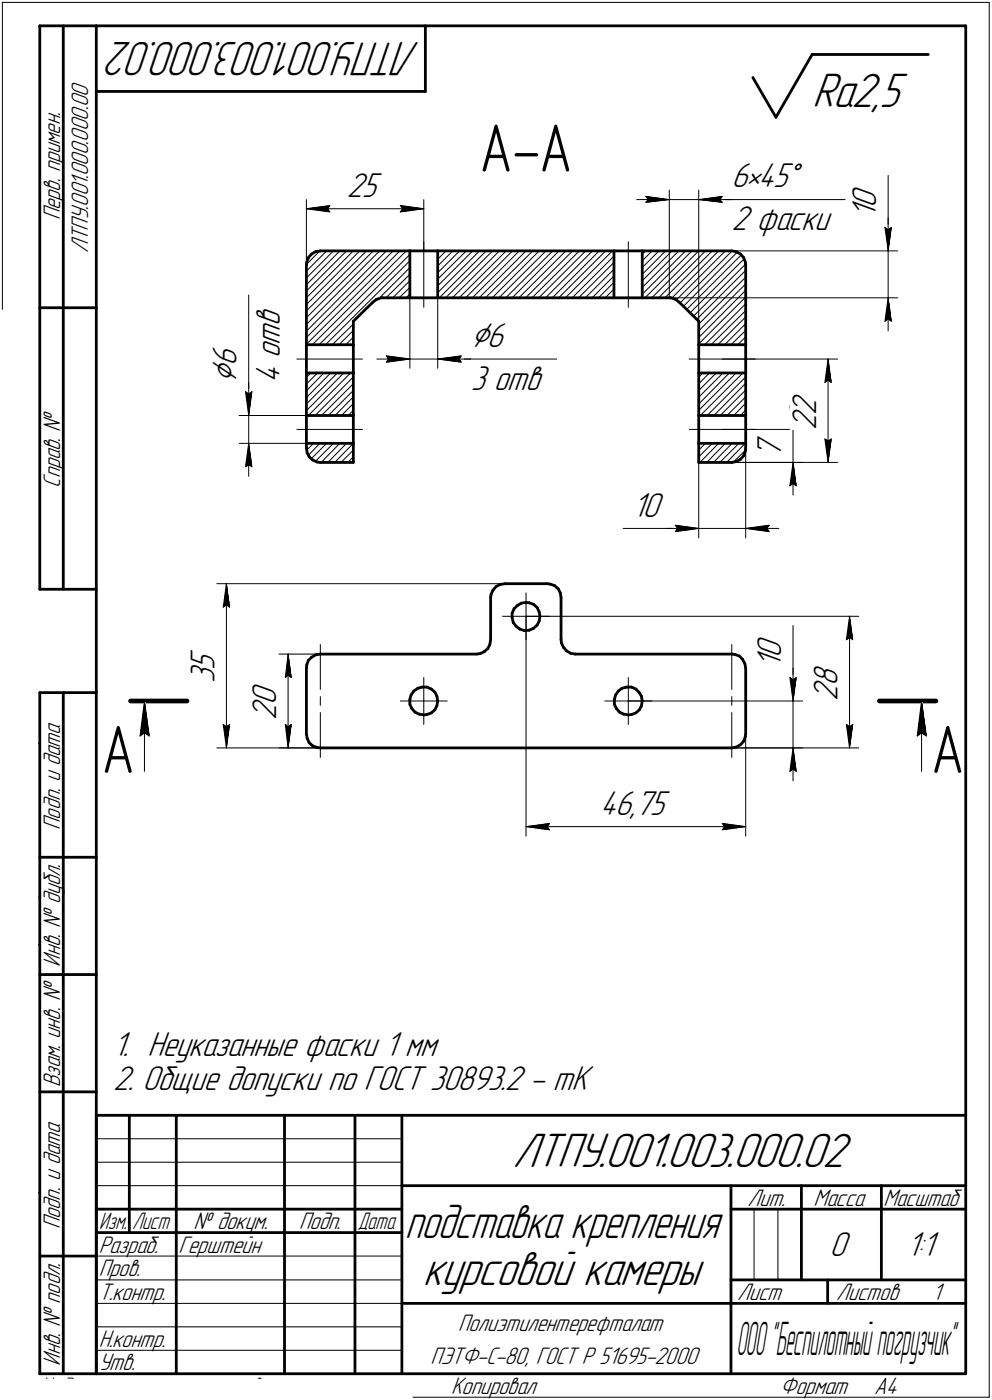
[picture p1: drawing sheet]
<svg xmlns="http://www.w3.org/2000/svg" width="211mm" height="298mm" viewBox="0 0 211 298" stroke-linecap="round" stroke-linejoin="round" font-family="sans-serif">
<defs><g id="words">
<g font-size="14.6">
<text x="102" y="36.5">А-А</text>
<text x="21.6" y="164.6">А</text>
<text x="198.1" y="164.6">А</text>
</g>
<g font-size="10.9">
<text x="89.4" y="9" transform="rotate(-180 89.4 9)">ЛТПУ.001.003.000.02</text>
<text x="172.8" y="22.8">Ra2,5</text>
<text x="109" y="248.5">ЛТПУ.001.003.000.02</text>
<text x="90" y="273.5">курсовой камеры</text>
</g>
<text font-size="10.8" x="86.1" y="263.5">подставка крепления</text>
<text font-size="10.4" x="156.7" y="288.5">ООО&quot;Беспилотныйпогрузчик&quot;</text>
<g font-size="8.5">
<text x="100.2" y="73.9">Ç6</text>
<text x="50.3" y="81.5" transform="rotate(-90 50.3 81.5)">Ç</text>
</g>
<g font-size="7.8">
<text x="73.8" y="41.9">25</text>
<text x="155.7" y="39.9">6•45Å</text>
<text x="186.4" y="46.4" transform="rotate(-90 186.4 46.4)">1</text>
<text x="186.4" y="44.3" transform="rotate(-90 186.4 44.3)">0</text>
<text x="155.7" y="49.1">2 фаски</text>
<text x="59.5" y="69.4" transform="rotate(-90 59.5 69.4)">в</text>
<text x="59.5" y="76.2" transform="rotate(-90 59.5 76.2)">о</text>
<text x="59.5" y="73.4" transform="rotate(-90 59.5 73.4)">т</text>
<text x="50.3" y="78" transform="rotate(-90 50.3 78)">6</text>
<text x="59.5" y="81.5" transform="rotate(-90 59.5 81.5)">4</text>
<text x="100.2" y="83">3 отв</text>
<text x="173.7" y="88.3" transform="rotate(-90 173.7 88.3)">2</text>
<text x="173.7" y="91.5" transform="rotate(-90 173.7 91.5)">2</text>
<text x="166.2" y="97.4" transform="rotate(-90 166.2 97.4)">7</text>
<text x="134.6" y="110">10</text>
<text x="45.6" y="142.7" transform="rotate(-90 45.6 142.7)">5</text>
<text x="166.2" y="142.3" transform="rotate(-90 166.2 142.3)">1</text>
<text x="166.2" y="140.1" transform="rotate(-90 166.2 140.1)">0</text>
<text x="45.6" y="145.4" transform="rotate(-90 45.6 145.4)">3</text>
<text x="178.2" y="149.3" transform="rotate(-90 178.2 149.3)">2</text>
<text x="178.2" y="146.2" transform="rotate(-90 178.2 146.2)">8</text>
<text x="58.8" y="153.3" transform="rotate(-90 58.8 153.3)">2</text>
<text x="58.8" y="150.2" transform="rotate(-90 58.8 150.2)">0</text>
<text x="127.7" y="173.5">46,75</text>
<text x="24.1" y="224.9">1. Неуказанные фаски 1 мм</text>
<text x="24.1" y="232.1">2. Общие допуски по ГОСТ 30893.2 - mK</text>
<text x="176.5" y="267.5">0</text>
<text x="192.9" y="267.5">1:1</text>
</g>
<g font-size="5.4">
<text x="12.8" y="46.9" transform="rotate(-90 12.8 46.9)">Перв. примен.</text>
<text x="18.8" y="53.9" transform="rotate(-90 18.8 53.9)">ЛТПУ.001.000.000.00</text>
<text x="12.8" y="103.8" transform="rotate(-90 12.8 103.8)">Справ. №</text>
<text x="12.8" y="176.7" transform="rotate(-90 12.8 176.7)">Подп. и дата</text>
<text x="12.8" y="205.8" transform="rotate(-90 12.8 205.8)">Инв. № дубл.</text>
<text x="12.8" y="231.6" transform="rotate(-90 12.8 231.6)">Взам. инв. №</text>
<text x="159.1" y="256.8">Лит.</text>
<text x="173.1" y="256.8">Масса</text>
<text x="188" y="256.8">Масштаб</text>
<text x="12.8" y="261.7" transform="rotate(-90 12.8 261.7)">Подп. и дата</text>
<text x="41.2" y="261.8">№ докум.</text>
<text x="63.6" y="261.8">Подп.</text>
<text x="21" y="266.8">Разраб.</text>
<text x="38" y="266.8">Герштейн</text>
<text x="21" y="271.8">Пров.</text>
<text x="21" y="276.8">Т.контр.</text>
<text x="156.9" y="276.8">Лист</text>
<text x="177.9" y="276.8">Листов</text>
<text x="198.4" y="276.8">1</text>
<text x="7.5" y="286.7" transform="rotate(-90 7.5 286.7)">ПАС-3Dv21 Учебнаяверсия©2022ООО&quot;АСКОН-Системыпроектирования&quot;, Россия. Всеправазащищены.</text>
<text x="21" y="286.8">Н.контр.</text>
<text x="97.5" y="283.4">Полиэтилентерефталат</text>
<text x="12.8" y="290.8" transform="rotate(-90 12.8 290.8)">Инв. № подл.</text>
<text x="21" y="291.8">Утв.</text>
<text x="91.6" y="290.4">ПЭТФ-С-80, ГОСТ Р 51695-2000</text>
<text x="8.5" y="296.7">Недлякоммерческогоиспользования</text>
<text x="96" y="296.8">Копировал</text>
<text x="166" y="296.8">Формат</text>
<text x="186" y="296.8">A4</text>
</g>
<g font-size="5.3">
<text x="21.1" y="261.8">Изм.</text>
<text x="28.1" y="261.8">Лист</text>
<text x="76.1" y="261.8">Дата</text>
</g>
</g></defs>
<g fill="none" stroke="#000" stroke-width=".59">
<path d="M8.5 5.5v120zM8.5 5.5h12zM13.5 5.5v120zM20.5 5.5v287zM20.5 5.5h185zM20.5 19.5h70zM90.5 5.5v14zM160.2 16.5l4.9 8.5zM172.8 11.6l-7.7 13.4zM172.8 11.6h24.7zM205.5 5.5v287zM65.2 56.5v16.9z"/>
<path d="M65.3 55.8l-.1 .7zM65.6 54.9l-.3 .9zM66.3 54.1l.8-.5zM66.3 54.1l-.7 .8zM67.1 53.6l1.1-.2zM68.2 53.4h19zM87.2 53.4v10zM87.2 53.4h5.9zM93.1 53.4h37.5zM93.1 53.4v10zM130.6 53.4v10zM130.6 53.4h6.1z"/>
<path d="M136.7 53.4h19zM136.7 53.4v10zM155.7 53.4l.9 .2zM156.6 53.6l1 .5zM157.6 54.1l.6 .8zM158.2 54.9l.4 .9zM158.6 55.8l.1 .7zM158.7 56.5v16.9zM8.5 65.5h12zM65.2 79.4v9.1zM65.2 73.4h10zM65.2 79.4h10z"/>
<path d="M65.2 73.4v6zM75.2 79.4v9.1zM75.2 68.4v5zM75.2 68.4l4.1-4.1zM75.2 73.4v6zM79.3 64.3l.8-.5zM80.1 63.8l1-.4zM81.1 63.4h.3zM81.4 63.4h5.8zM87.2 63.4h5.9zM93.1 63.4h37.5zM130.6 63.4h6.1z"/>
<path d="M136.7 63.4h5.7zM142.4 63.4h.3zM142.7 63.4l1.1 .4zM143.8 63.8l.7 .5zM144.5 64.3l4.2 4.1zM148.7 68.4v5zM148.7 79.4h10zM148.7 79.4v9.1zM148.7 73.4h10zM148.7 73.4v6zM158.7 79.4v9.1zM158.7 73.4v6z"/>
<path d="M65.2 95.4l.2 1zM65.2 94.4h10zM65.2 88.5h10zM65.2 94.4v1zM65.2 88.5v5.9zM65.4 96.4l.4 .9zM65.8 97.3l.7 .7zM66.5 98l1 .4zM67.5 98.4l.7 .1zM68.2 98.5h7zM75.2 94.4v4.1zM75.2 88.5v5.9z"/>
<path d="M148.7 94.4v4.1zM148.7 98.5h7zM148.7 88.5h10zM148.7 94.4h10zM148.7 88.5v5.9zM155.7 98.5l.9-.2zM156.6 98.3l1-.5zM158.2 97l-.6 .8zM158.6 96.1l-.4 .9zM158.7 95.4l-.1 .7zM158.7 94.4v1zM158.7 88.5v5.9z"/>
<path d="M8.5 125.5h12zM66.3 140l.8-.6zM66.3 140l-.7 .6zM67.1 139.4l1.1-.1zM68.2 139.3h33.2zM101.4 139.3l.7-.1zM102.1 139.2l.9-.4zM103 138.8l.8-.7zM104.2 137.2l-.4 .9zM104.4 136.2l-.2 1zM104.4 127.3v8.9zM104.5 126.6l-.1 .7z"/>
<path d="M104.9 125.6l-.4 1zM105.6 124.9l.8-.4zM105.6 124.9l-.7 .7zM106.4 124.5l1-.2zM107.4 124.3h9zM109 130.6v1zM109 131.6l.2 1zM109.2 132.6l.6 .7zM109.4 129.6l-.4 1zM109.8 133.3l.8 .6zM110.1 128.9l.8-.5zM110.1 128.9l-.7 .7z"/>
<path d="M110.6 133.9l1 .4zM110.9 128.4l1-.1zM111.6 134.3l1-.1zM111.9 128.3l.7 .1zM112.6 134.2l.9-.4zM112.6 128.4l.9 .3zM113.5 133.8l.8-.7zM113.5 128.7l.8 .7zM114.3 129.4l.4 .9zM114.7 132.2l-.4 .9zM114.7 130.3l.2 .9zM114.9 131.2l-.2 1z"/>
<path d="M116.4 124.3l.7 .1zM117.1 124.4l.9 .3zM118 124.7l.8 .7zM118.8 125.4l.4 .8zM119.2 126.2l.2 1.1zM119.4 127.3v8.9zM119.4 136.2l.1 .7zM119.5 136.9l.4 .9zM119.9 137.8l.7 .8zM120.6 138.6l.8 .5zM121.4 139.1l1 .2zM122.4 139.3h33.3z"/>
<path d="M155.7 139.3l.7 .1zM156.4 139.4l.9 .3zM157.3 139.7l.7 .7zM8.5 147.5v145zM8.5 147.5h12zM13.5 147.5v145zM65.2 142.2v14.1zM65.2 156.3l.2 .9zM65.3 141.6l-.1 .6zM65.4 157.2l.4 1zM65.6 140.6l-.3 1zM65.8 158.2l.7 .6z"/>
<path d="M66.5 158.8l1 .4zM67.5 159.2l.7 .1zM68.2 159.3h87.5zM87.2 149.9l.4 1zM87.2 148.9v1zM87.5 148l-.3 .9zM87.6 150.9l.7 .7zM88.1 147.2l-.6 .8zM88.1 147.2l.8-.6zM88.3 151.6l.9 .5zM88.9 146.6l.9-.3zM89.2 152.1l1 .1z"/>
<path d="M89.8 146.3h1zM90.2 152.2l.6-.1zM90.8 146.3l1 .4zM90.8 152.1l1-.3zM91.8 146.7l.7 .7zM91.8 151.8l.7-.7zM92.5 147.4l.5 .9zM93 148.3l.1 1zM93 150.3l-.5 .8zM93.1 149.3l-.1 1zM130.7 149.9l.4 1zM130.7 148.9v1z"/>
<path d="M131 148l-.3 .9zM131.1 150.9l.7 .7zM131.6 147.2l-.6 .8zM131.6 147.2l.7-.6zM131.8 151.6l.9 .5zM132.3 146.6l1-.3zM132.7 152.1l1 .1zM133.3 146.3h1.1zM133.7 152.2l.7-.1zM134.4 146.3l.9 .4zM134.4 152.1l.9-.3zM135.3 146.7l.7 .7z"/>
<path d="M135.3 151.8l.8-.7zM136 147.4l.5 .9zM136.5 148.3l.2 1zM136.5 150.3l-.4 .8zM136.7 149.3l-.2 1zM155.7 159.3l.9-.2zM156.6 159.1l1-.5zM158 140.4l.5 .9zM158.2 157.8l-.6 .8zM158.5 141.3l.2 .9zM158.6 156.9l-.4 .9zM158.7 142.2v14.1z"/>
<path d="M158.7 156.3l-.1 .6zM8.5 182.5h12zM8.5 207.5h12zM8.5 232.5h12zM20.5 237.5h185zM20.5 237.5v55zM27.5 237.5v25zM37.5 237.5v55zM60.5 237.5v55zM75.5 237.5v55zM85.5 237.5v55zM20.5 257.5h65z"/>
<path d="M85.5 252.5h120zM155.5 252.5v40zM155.5 257.5h15zM170.5 252.5v20zM170.5 257.5h35zM187.5 252.5v20zM8.5 267.5h12zM20.5 262.5h65zM85.5 277.5h70zM155.5 277.5h50zM155.5 272.5h50zM176.1 272.5v5z"/>
<path d="M8.5 292.5h12zM20.5 292.5h185z"/>
</g>
<g fill="none" stroke="#000" stroke-width=".21">
<path d="M.5 .5v297zM.5 .5h210zM210.5 .5v297zM189 37.3v11.1zM65.2 59.2l5.8-5.8zM65.2 57.7l4.3-4.3zM65.2 56.3l2.9-2.9zM65.2 42.5v14zM65.2 44.4l5-.6zM65.2 44.4l5 .7zM65.2 44.4h25zM69.7 44.4l.5 .7z"/>
<path d="M70.2 43.8l-.5 .6zM72.3 53.4l-7.1 7.2zM76.5 53.4l-11.3 11.5zM80.8 53.4l-15.6 15.7zM82.2 53.4l-17 17.1zM85.2 45.1l5-.7zM85.2 43.8l.5 .6zM85.2 43.8l5 .6zM85.7 44.4l-.5 .7zM90.2 51.5v13.9zM90.2 42.5v10.9zM93.1 59.4l6.1-6z"/>
<path d="M93.1 58.1l4.7-4.7zM93.1 56.6l3.3-3.2zM93.1 55.2l1.8-1.8zM93.1 53.8l.5-.4zM107.7 53.4l-10 10zM120.4 53.4l-10 10zM130.6 53.4h60.4zM133.7 51.5v13.9zM135.5 42.5h6.9zM136.7 59.8l6.3-6.4zM136.7 57l3.5-3.6zM136.7 54.1l.7-.7z"/>
<path d="M137.4 41.8l5 .7zM137.4 41.8l.5 .7zM137.4 43.1l5-.6zM137.9 42.5l-.5 .6zM138.8 53.4l-2.1 2.1zM141.6 53.4l-4.9 5zM142.4 40.5v22.9zM142.4 42.5h6.3zM148.7 42.5h5zM148.7 40.5v27.9zM148.7 42.5l5 .6zM148.7 42.5l5-.7z"/>
<path d="M148.7 42.5h7zM152.9 53.4l-10 10.1zM153.2 42.5l.5 .6zM153.7 42.5h26.1zM153.7 41.8l-.5 .7zM156.9 53.7l-11.4 11.5zM188.3 48.4l.7 .5zM188.3 48.4l.7 5zM189 48.4v5zM189 48.9l.7-.5zM189 46.4v7zM189 53.4v10z"/>
<path d="M189.7 48.4l-.7 5zM52.9 62.8v20.7zM63.2 76.5h13.9zM65.2 73.3l19.9-19.9zM65.2 71.9l18.5-18.5zM65.2 67.6l14.2-14.2zM65.2 66.2l12.8-12.8zM65.2 63.4l10-10zM65.2 62l8.5-8.6zM66.5 73.4l19.9-20zM67.9 73.4l19.3-19.2zM68.9 79.4l-3.7 3.8z"/>
<path d="M69.3 73.4l17.9-17.9zM70.4 79.4l-5.2 5.3zM70.7 73.4l4.5-4.4zM73.2 79.4l-8 8.1zM73.6 73.4l1.6-1.6zM74.6 79.4l-9 9.1zM74.9 73.4l.3-.2zM75.2 70.4l-3.1 3zM80.2 76.5h7zM80.6 63.6l6.6-6.6zM82.1 63.4l5.1-5zM82.2 75.8l5 .7z"/>
<path d="M82.2 75.8l.4 .7zM82.2 77.1l5-.6zM82.6 76.5l-.4 .6zM83.6 63.4l3.6-3.6zM84.9 63.4l2.3-2.2zM86.4 63.4l.8-.7zM87.2 63.4v15zM87.2 76.5h5.9zM93.1 62.3l8.9-8.9zM93.1 60.9l7.5-7.5zM93.1 76.5h5zM93.1 63.4v15z"/>
<path d="M93.1 76.5l5 .6zM93.1 76.5l5-.7zM93.1 76.5h7.1zM93.5 63.4l10-10zM94.8 63.4l10-10zM96.3 63.4l10-10zM97.7 76.5l.4 .6zM98.1 76.5h20.3zM98.1 75.8l-.4 .7zM99.1 63.4l10-10zM100.5 63.4l10-10zM101.9 63.4l10-10z"/>
<path d="M103.3 63.4l10.1-10zM104.7 63.4l10-10zM106.2 63.4l10-10zM107.6 63.4l10-10zM109 63.4l10-10zM111.8 63.4l10-10zM113.2 63.4l10.1-10zM114.6 63.4l10-10zM116.1 63.4l10-10zM117.5 63.4l10-10zM118.9 63.4l10-10zM120.3 63.4l10-10z"/>
<path d="M121.8 63.4l8.8-8.9zM123.1 63.4l7.5-7.5zM124.5 63.4l6.1-6.1zM126 63.4l4.6-4.6zM127.3 63.4l3.3-3.3zM128.8 63.4l1.8-1.8zM130.2 63.4l.4-.4zM130.6 63.4h60.4zM136.7 62.7l9.2-9.3zM136.7 61.2l7.7-7.8zM137.2 63.4l10-10zM138.7 63.4l10-10z"/>
<path d="M140.1 63.4l10-10zM141.5 63.4l10.1-10zM143.9 63.8l10.4-10.4zM144.7 64.5l11.1-11.1zM146.1 65.9l11.6-11.6zM146.6 76.5h14.1zM146.8 66.6l11.5-11.5zM147.6 67.3l11.1-11.1zM148.3 68l10.4-10.4zM148.7 73.2l10-10zM148.7 70.4l10-9.9zM148.7 69l10-10z"/>
<path d="M149.5 79.4l-.8 .9zM149.9 73.4l8.8-8.7zM151.3 73.4l7.4-7.3zM152.7 73.4l6-5.9zM153.7 76.5h24.5zM155.2 79.4l-6.5 6.6zM155.5 73.4l3.2-3zM158.4 73.4l.3-.2zM158.7 71.7l-1.7 1.7zM158.7 68.9l-4.5 4.5zM158.7 61.8l-10 10.1zM176.2 76.5l.7 4.9z"/>
<path d="M176.2 76.5l-.7 4.9zM176.2 76.5v22zM188.3 68.4l.7-.5zM189 63.4l-.7 5zM189 67.9l.7 .5zM189 63.4l.7 5zM189 63.4v7zM50.9 88.5h14.3zM50.9 94.4h14.3zM52.2 83.4l.7 .5zM52.2 83.4l.7 5.1zM52.2 99.4l.7-.4z"/>
<path d="M52.9 83.5v5zM52.9 83.9l.7-.5zM52.9 81.4v7.1zM52.9 94.4l-.7 5zM52.9 99l.7 .4zM52.9 94.4l.7 5zM52.9 94.4v7zM52.9 88.5v5.9zM53.6 83.4l-.7 5.1zM63.2 91.4h13.9zM65.2 95.9l1.5-1.5zM65.2 86l6.6-6.6z"/>
<path d="M65.2 81.8l2.4-2.4zM65.2 80.3l.9-.9zM65.3 94.4l-.1 .2zM66.2 97.7l3.3-3.3zM67.1 98.2l3.9-3.8zM68.1 94.4l-2.5 2.5zM68.4 88.5l6.8-6.8zM69.8 88.5l5.4-5.4zM72.3 94.4l-4 4.1zM72.6 98.5l2.6-2.7zM72.6 88.5l2.6-2.6zM73.7 94.4l-3.9 4.1z"/>
<path d="M74 98.5l1.2-1.2zM74.1 88.5l1.1-1.1zM75.2 94.4l-4 4.1zM75.2 84.5l-3.9 4zM75.2 80.3l-8.1 8.2zM146.6 91.4h14.1zM148.7 97.3l2.9-2.9zM148.7 95.8l1.4-1.4zM148.7 94.5h.1M148.7 87.4l7.9-8zM148.7 84.6l5.1-5.2zM148.7 83.1l3.7-3.7z"/>
<path d="M148.7 81.7l2.3-2.3zM148.7 83.9v30.7zM149 88.5l9.1-9.1zM152.9 94.4l-4 4.1zM153.2 88.5l5.5-5.4zM153.7 91.4h17.1zM154.3 94.4l-3.9 4.1zM154.7 88.5l4-4zM155.7 98.5h15.1zM155.7 98.5h22.5zM155.8 94.4l-4 4.1zM156 98.4l2.7-2.6z"/>
<path d="M157.2 94.4l-4 4.1zM158.6 94.4l-4 4.1zM158.7 87.3l-1.1 1.2zM158.7 85.9l-2.6 2.6zM158.7 81.6l-6.8 6.9zM158.7 80.3l-8.2 8.2zM158.7 83.9v30.7zM168.1 86.4l.6 .6zM168.1 86.4l.6 5zM168.7 98.5l-.6 5zM168.7 98.5l.7 5zM168.7 98.5v6.9z"/>
<path d="M168.7 87l.7-.6zM168.7 84.4v7zM168.7 91.4v7.1zM169.4 86.4l-.7 5zM175.5 93.5l.7 5zM175.5 93.5l.7 .4zM175.5 81.4l.7-.5zM176.2 93.9l.7-.4zM176.2 80.9l.7 .5zM176.9 93.5l-.7 5zM132.6 112.5h11.1zM141.6 112.5h7.1z"/>
<path d="M143.7 112.5h5zM143.7 111.8l5 .7zM143.7 111.8l.5 .7zM143.7 113.2l5-.7zM144.2 112.5l-.5 .7zM148.7 112.5h10zM158.7 112.5l5 .7zM158.7 112.5l5-.7zM158.7 112.5h7zM163.2 112.5l.5 .7zM163.7 111.8l-.5 .7zM168.1 103.5l.6-.5z"/>
<path d="M168.7 103l.7 .5zM46.1 124.3h65.8zM47.5 129.3l.7-.5zM48.2 124.3l.7 5zM48.2 128.8l.7 .5zM48.2 124.3l-.7 5zM48.2 124.3v35zM59.4 139.3h8.8zM61.3 139.3l.7 5zM61.3 139.3l-.6 5zM61.3 139.3v20zM68.2 137.2v9.6z"/>
<path d="M106.9 131.2h5zM111.9 131.2h5zM111.9 131.2v5zM111.9 126.2v5zM111.9 131.2h70.8zM111.9 131.2v46.9zM155.7 137.2v9.6zM168.7 133.2v11.1zM180.1 136.2l.7-.5zM180.8 131.2l.6 5zM180.8 135.7l.6 .5zM180.8 131.2l-.7 5z"/>
<path d="M180.8 131.2v28.1zM29.8 156.7l.9-.7zM30.7 149.3l1 7.4zM30.7 156l1 .7zM30.7 149.3l-.9 7.4zM30.7 149.3v15zM46.1 159.3h22.1zM47.5 154.3l.7 5zM47.5 154.3l.7 .5zM48.2 154.8l.7-.5zM48.9 154.3l-.7 5zM59.4 159.3h8.8z"/>
<path d="M60.7 144.3l.6-.5zM60.7 154.3l.6 5zM60.7 154.3l.6 .5zM61.3 143.8l.7 .5zM61.3 154.8l.7-.5zM62 154.3l-.7 5zM68.2 148.3v1.9zM68.2 151.7v9.6zM85.2 149.3h5zM90.2 149.3h5zM90.2 149.3v5zM90.2 144.3v5z"/>
<path d="M111.9 159.3h70.8zM128.7 149.3h5zM133.7 149.3h5zM133.7 149.3v5zM133.7 144.3v5zM133.7 149.3h37.1zM155.7 151.7v9.6zM155.7 148.3v1.9zM155.7 159.3h15.1zM158.7 156.3v21.8zM168.1 144.3l.6 .5zM168.1 144.3l.6 5z"/>
<path d="M168.7 144.3v5zM168.7 159.3l-.6 5zM168.7 159.3l.7 5zM168.7 159.3v7zM168.7 144.8l.7-.5zM168.7 142.2v7.1zM168.7 149.3v10zM169.4 144.3l-.7 5zM180.1 154.3l.7 5zM180.1 154.3l.7 .5zM180.8 154.8l.6-.5zM181.4 154.3l-.6 5z"/>
<path d="M195.2 156.7l.9-.7zM196.1 149.3l1 7.4zM196.1 156l1 .7zM196.1 149.3l-.9 7.4zM196.1 149.3v15zM111.9 176l5-.7zM111.9 176l5 .7zM111.9 176h46.8zM116.4 176l.5 .7zM116.9 175.3l-.5 .7zM153.7 176.7l5-.7zM153.7 175.3l.5 .7z"/>
<path d="M153.7 175.3l5 .7zM154.2 176l-.5 .7zM168.1 164.3l.6-.6zM168.7 163.7l.7 .6zM20.5 247.5h65zM20.5 252.5h65zM20.5 242.5h65zM160.4 257.5v15zM165.5 257.5v15zM20.5 267.5h65zM20.5 272.5h65zM20.5 277.5h65z"/>
<path d="M.5 297.5h210zM20.5 282.5h65zM20.5 287.5h65z"/>
</g>
<path d="M27.8 149.3h12zM187.1 149.3h12z" fill="none" stroke="#000" stroke-width="1"/>
<g fill="#fff" stroke="#fff" stroke-width=".21">
<path d="M21.6 153.3h7.2zM21.6 153.4h7.2zM21.6 153.5h7.2zM21.6 153.6h7.2zM21.6 153.7h7.2zM21.6 153.8h7.2zM21.6 153.8h7.2zM21.6 153.9h7.2zM21.6 154h7.2zM21.6 154.1h7.2zM21.6 154.2h7.2zM21.6 154.3h7.2zM21.6 154.3h7.2zM21.6 154.4h7.2zM21.6 154.5h7.2zM21.6 154.6h7.2zM21.6 154.7h7.2zM21.6 154.8h7.2zM21.6 154.9h7.2zM21.6 154.9h7.2zM21.6 155h7.2zM21.6 155.1h7.2zM21.6 155.2h7.2zM21.6 155.3h7.2zM21.6 155.4h7.2zM21.6 155.4h7.2zM21.6 155.5h7.2zM21.6 155.6h7.2zM21.6 155.7h7.2zM21.6 155.8h7.2zM21.6 155.9h7.2zM21.6 156h7.2zM21.6 156h7.2zM21.6 156.1h7.2zM21.6 156.2h7.2zM21.6 156.3h7.2zM21.6 156.4h7.2zM21.6 156.5h7.2zM21.6 156.5h7.2zM21.6 156.6h7.2zM21.6 156.7h7.2zM21.6 156.8h7.2zM21.6 156.9h7.2zM21.6 157h7.2zM21.6 157.1h7.2zM21.6 157.1h7.2zM21.6 157.2h7.2zM21.6 157.3h7.2zM21.6 157.4h7.2zM21.6 157.5h7.2zM21.6 157.6h7.2zM21.6 157.6h7.2zM21.6 157.7h7.2zM21.6 157.8h7.2zM21.6 157.9h7.2zM21.6 158h7.2zM21.6 158.1h7.2zM21.6 158.2h7.2zM21.6 158.2h7.2zM21.6 158.3h7.2zM21.6 158.4h7.2zM21.6 158.5h7.2zM21.6 158.6h7.2zM21.6 158.7h7.2zM21.6 158.7h7.2zM21.6 158.8h7.2zM21.6 158.9h7.2zM21.6 159h7.2zM21.6 159.1h7.2zM21.6 159.2h7.2zM21.6 159.3h7.2zM21.6 159.3h7.2zM21.6 159.4h7.2zM21.6 159.5h7.2zM21.6 159.6h7.2zM21.6 159.7h7.2zM21.6 159.8h7.2zM21.6 159.9h7.2zM21.6 159.9h7.2zM21.6 160h7.2zM21.6 160.1h7.2zM21.6 160.2h7.2zM21.6 160.3h7.2zM21.6 160.4h7.2zM21.6 160.4h7.2zM21.6 160.5h7.2zM21.6 160.6h7.2zM21.6 160.7h7.2zM21.6 160.8h7.2zM21.6 160.9h7.2zM21.6 161h7.2zM21.6 161h7.2zM21.6 161.1h7.2zM21.6 161.2h7.2zM21.6 161.3h7.2zM21.6 161.4h7.2zM21.6 161.5h7.2zM21.6 161.5h7.2zM21.6 161.6h7.2zM21.6 161.7h7.2zM21.6 161.8h7.2zM21.6 161.9h7.2zM21.6 162h7.2zM21.6 162.1h7.2zM21.6 162.1h7.2zM21.6 162.2h7.2zM21.6 162.3h7.2zM21.6 162.4h7.2zM21.6 162.5h7.2zM21.6 162.6h7.2zM21.6 162.6h7.2zM21.6 162.7h7.2zM21.6 162.8h7.2zM21.6 162.9h7.2zM21.6 163h7.2zM21.6 163.1h7.2zM21.6 163.2h7.2zM21.6 163.2h7.2zM21.6 163.3h7.2zM21.6 163.4h7.2zM21.6 163.5h7.2zM21.6 163.6h7.2zM21.6 163.7h7.2zM21.6 163.7h7.2zM21.6 163.8h7.2zM21.6 163.9h7.2zM21.6 164h7.2zM21.6 164.1h7.2zM21.6 164.2h7.2zM21.6 164.3h7.2zM21.6 164.3h7.2zM21.6 164.4h7.2zM21.6 164.5h7.2zM21.6 164.6h7.2zM21.6 164.7h7.2zM21.6 164.8h7.2zM21.6 164.8h7.2zM21.6 164.9h7.2zM21.6 165h7.2zM21.6 165.1h7.2zM21.6 165.2h7.2zM21.6 165.3h7.2zM21.6 165.4h7.2zM21.6 165.4h7.2zM21.6 165.5h7.2zM21.6 165.6h7.2zM21.6 165.7h7.2zM21.6 165.8h7.2zM21.6 165.9h7.2zM21.6 165.9h7.2zM21.6 166h7.2zM21.6 166.1h7.2zM21.6 166.2h7.2zM21.6 166.3h7.2zM21.6 166.4h7.2zM21.6 166.5h7.2zM21.6 166.5h7.2zM21.6 166.6h7.2zM21.6 166.7h7.2zM21.6 166.8h7.2zM21.6 166.9h7.2zM21.6 167h7.2zM21.6 167h7.2zM21.6 167.1h7.2zM21.6 167.2h7.2zM21.6 167.3h7.2zM21.6 167.4h7.2zM21.6 167.5h7.2zM21.6 167.6h7.2z"/>
<path d="M198.1 153.3h7.1zM198.1 153.4h7.1zM198.1 153.5h7.1zM198.1 153.6h7.1zM198.1 153.7h7.1zM198.1 153.8h7.1zM198.1 153.8h7.1zM198.1 153.9h7.1zM198.1 154h7.1zM198.1 154.1h7.1zM198.1 154.2h7.1zM198.1 154.3h7.1zM198.1 154.3h7.1zM198.1 154.4h7.1zM198.1 154.5h7.1zM198.1 154.6h7.1zM198.1 154.7h7.1zM198.1 154.8h7.1zM198.1 154.9h7.1zM198.1 154.9h7.1zM198.1 155h7.1zM198.1 155.1h7.1zM198.1 155.2h7.1zM198.1 155.3h7.1zM198.1 155.4h7.1zM198.1 155.4h7.1zM198.1 155.5h7.1zM198.1 155.6h7.1zM198.1 155.7h7.1zM198.1 155.8h7.1zM198.1 155.9h7.1zM198.1 156h7.1zM198.1 156h7.1zM198.1 156.1h7.1zM198.1 156.2h7.1zM198.1 156.3h7.1zM198.1 156.4h7.1zM198.1 156.5h7.1zM198.1 156.5h7.1zM198.1 156.6h7.1zM198.1 156.7h7.1zM198.1 156.8h7.1zM198.1 156.9h7.1zM198.1 157h7.1zM198.1 157.1h7.1zM198.1 157.1h7.1zM198.1 157.2h7.1zM198.1 157.3h7.1zM198.1 157.4h7.1zM198.1 157.5h7.1zM198.1 157.6h7.1zM198.1 157.6h7.1zM198.1 157.7h7.1zM198.1 157.8h7.1zM198.1 157.9h7.1zM198.1 158h7.1zM198.1 158.1h7.1zM198.1 158.2h7.1zM198.1 158.2h7.1zM198.1 158.3h7.1zM198.1 158.4h7.1zM198.1 158.5h7.1zM198.1 158.6h7.1zM198.1 158.7h7.1zM198.1 158.7h7.1zM198.1 158.8h7.1zM198.1 158.9h7.1zM198.1 159h7.1zM198.1 159.1h7.1zM198.1 159.2h7.1zM198.1 159.3h7.1zM198.1 159.3h7.1zM198.1 159.4h7.1zM198.1 159.5h7.1zM198.1 159.6h7.1zM198.1 159.7h7.1zM198.1 159.8h7.1zM198.1 159.9h7.1zM198.1 159.9h7.1zM198.1 160h7.1zM198.1 160.1h7.1zM198.1 160.2h7.1zM198.1 160.3h7.1zM198.1 160.4h7.1zM198.1 160.4h7.1zM198.1 160.5h7.1zM198.1 160.6h7.1zM198.1 160.7h7.1zM198.1 160.8h7.1zM198.1 160.9h7.1zM198.1 161h7.1zM198.1 161h7.1zM198.1 161.1h7.1zM198.1 161.2h7.1zM198.1 161.3h7.1zM198.1 161.4h7.1zM198.1 161.5h7.1zM198.1 161.5h7.1zM198.1 161.6h7.1zM198.1 161.7h7.1zM198.1 161.8h7.1zM198.1 161.9h7.1zM198.1 162h7.1zM198.1 162.1h7.1zM198.1 162.1h7.1zM198.1 162.2h7.1zM198.1 162.3h7.1zM198.1 162.4h7.1zM198.1 162.5h7.1zM198.1 162.6h7.1zM198.1 162.6h7.1zM198.1 162.7h7.1zM198.1 162.8h7.1zM198.1 162.9h7.1zM198.1 163h7.1zM198.1 163.1h7.1zM198.1 163.2h7.1zM198.1 163.2h7.1zM198.1 163.3h7.1zM198.1 163.4h7.1zM198.1 163.5h7.1zM198.1 163.6h7.1zM198.1 163.7h7.1zM198.1 163.7h7.1zM198.1 163.8h7.1zM198.1 163.9h7.1zM198.1 164h7.1zM198.1 164.1h7.1zM198.1 164.2h7.1zM198.1 164.3h7.1zM198.1 164.3h7.1zM198.1 164.4h7.1zM198.1 164.5h7.1zM198.1 164.6h7.1zM198.1 164.7h7.1zM198.1 164.8h7.1zM198.1 164.8h7.1zM198.1 164.9h7.1zM198.1 165h7.1zM198.1 165.1h7.1zM198.1 165.2h7.1zM198.1 165.3h7.1zM198.1 165.4h7.1zM198.1 165.4h7.1zM198.1 165.5h7.1zM198.1 165.6h7.1zM198.1 165.7h7.1zM198.1 165.8h7.1zM198.1 165.9h7.1zM198.1 165.9h7.1zM198.1 166h7.1zM198.1 166.1h7.1zM198.1 166.2h7.1zM198.1 166.3h7.1zM198.1 166.4h7.1zM198.1 166.5h7.1zM198.1 166.5h7.1zM198.1 166.6h7.1zM198.1 166.7h7.1zM198.1 166.8h7.1zM198.1 166.9h7.1zM198.1 167h7.1zM198.1 167h7.1zM198.1 167.1h7.1zM198.1 167.2h7.1zM198.1 167.3h7.1zM198.1 167.4h7.1zM198.1 167.5h7.1zM198.1 167.6h7.1z"/>
<path d="M30.6 149.5h.3zM30.6 149.6h.3zM30.6 149.7h.4zM30.6 149.8h.4zM30.6 149.9h.4zM30.5 149.9h.6zM30.5 150h.6zM30.5 150.1h.7zM30.4 150.2h.8zM30.4 150.3h.8zM30.4 150.4h.8zM30.3 150.5h.9zM30.3 150.5h1zM30.2 150.6h1.1zM30.2 150.7h1.2zM30.2 150.8h1.2zM30.1 150.9h1.4zM30.1 151h1.4zM30.1 151h1.4zM30.1 151.1h1.5zM30.1 151.2h1.5zM30.1 151.3h1.5zM30.1 151.4h1.5zM30.1 151.5h1.5zM30.1 151.6h1.5zM30.1 151.6h1.5zM30 151.7h1.7zM30 151.8h1.7zM30 151.9h1.7zM30 152h1.7zM30 152.1h1.7zM30 152.1h1.7zM30 152.2h1.7zM29.9 152.3h1.8zM29.9 152.4h1.8zM29.9 152.5h1.8zM29.9 152.6h1.8zM29.9 152.7h1.8zM29.9 152.7h1.8zM29.9 152.8h1.8zM29.8 152.9h2zM29.8 153h2zM29.8 153.1h2zM29.8 153.2h2zM29.8 153.2h2zM29.8 153.3h2zM29.8 153.4h2zM29.8 153.5h2zM29.7 153.6h2.2zM29.7 153.7h2.2zM29.7 153.8h2.2zM29.7 153.8h2.2zM29.7 153.9h2.2zM29.7 154h2.2zM29.7 154.1h2.2zM29.6 154.2h2.4zM29.6 154.3h2.4zM29.6 154.3h2.4zM29.6 154.4h2.4zM29.6 154.5h2.4zM29.6 154.6h2.4zM29.6 154.7h2.4zM29.5 154.8h2.6zM29.5 154.9h2.6zM29.5 154.9h2.6zM29.5 155h2.6zM29.5 155.1h2.6zM29.5 155.2h2.6zM29.5 155.3h2.6zM29.5 155.4h2.6zM29.5 155.4h2.7zM29.5 155.5h2.7zM29.5 155.6h2.7zM29.5 155.7h2.7zM29.5 155.8h2.7zM29.5 155.9h2.7zM29.5 156h2.7zM29.4 156h2.9zM29.4 156.1h2.9zM29.4 156.2h2.9zM29.4 156.3h2.9zM29.4 156.4h2.9zM29.4 156.5h2.9zM29.4 156.5h2.9zM29.3 156.6h3zM29.3 156.7h3zM29.3 156.8h3zM29.3 156.9h3zM29.3 157h3zM29.3 157.1h3zM29.3 157.1h3z"/>
<path d="M196 149.5h.3zM196 149.6h.3zM196 149.7h.3zM195.9 149.8h.4zM195.9 149.9h.4zM195.8 149.9h.6zM195.8 150h.6zM195.8 150.1h.7zM195.7 150.2h.8zM195.7 150.3h.9zM195.7 150.4h.9zM195.7 150.5h.9zM195.7 150.5h1zM195.6 150.6h1.1zM195.6 150.7h1.2zM195.6 150.8h1.2zM195.5 150.9h1.3zM195.5 151h1.3zM195.4 151h1.4zM195.4 151.1h1.5zM195.4 151.2h1.5zM195.4 151.3h1.5zM195.4 151.4h1.5zM195.4 151.5h1.5zM195.4 151.6h1.5zM195.4 151.6h1.5zM195.3 151.7h1.7zM195.3 151.8h1.7zM195.3 151.9h1.7zM195.3 152h1.7zM195.3 152.1h1.7zM195.3 152.1h1.7zM195.3 152.2h1.7zM195.2 152.3h1.9zM195.2 152.4h1.9zM195.2 152.5h1.9zM195.2 152.6h1.9zM195.2 152.7h1.9zM195.2 152.7h1.9zM195.2 152.8h1.9zM195.2 152.9h2zM195.2 153h2zM195.2 153.1h2zM195.2 153.2h2zM195.2 153.2h2zM195.2 153.3h2zM195.2 153.4h2zM195.2 153.5h2zM195.1 153.6h2.2zM195.1 153.7h2.2zM195.1 153.8h2.2zM195.1 153.8h2.2zM195.1 153.9h2.2zM195.1 154h2.2zM195.1 154.1h2.2zM195 154.2h2.4zM195 154.3h2.4zM195 154.3h2.4zM195 154.4h2.4zM195 154.5h2.4zM195 154.6h2.4zM195 154.7h2.4zM194.9 154.8h2.5zM194.9 154.9h2.5zM194.9 154.9h2.5zM194.9 155h2.5zM194.9 155.1h2.5zM194.9 155.2h2.5zM194.9 155.3h2.5zM194.9 155.4h2.5zM194.8 155.4h2.7zM194.8 155.5h2.7zM194.8 155.6h2.7zM194.8 155.7h2.7zM194.8 155.8h2.7zM194.8 155.9h2.7zM194.8 156h2.7zM194.7 156h2.9zM194.7 156.1h2.9zM194.7 156.2h2.9zM194.7 156.3h2.9zM194.7 156.4h2.9zM194.7 156.5h2.9zM194.7 156.5h2.9zM194.6 156.6h3.1zM194.6 156.7h3.1zM194.6 156.8h3.1zM194.6 156.9h3.1zM194.6 157h3.1zM194.6 157.1h3.1zM194.6 157.1h3.1z"/>
<path d="M53.2 145.2h7.1zM53.2 145.3h7.1zM53.2 145.4h7.1zM53.2 145.5h7.1zM53.2 145.5h7.1zM53.2 145.6h7.1zM53.2 145.7h7.1zM53.2 145.8h7.1zM53.2 145.9h7.1zM53.2 146h7.1zM53.2 146h7.1zM53.2 146.1h7.1zM53.2 146.2h7.1zM53.2 146.3h7.1zM53.2 146.4h7.1zM53.2 146.5h7.1zM53.2 146.6h7.1zM53.2 146.6h7.1zM53.2 146.7h7.1zM53.2 146.8h7.1zM53.2 146.9h7.1zM53.2 147h7.1zM53.2 147.1h7.1zM53.2 147.2h7.1zM53.2 147.2h7.1zM53.2 147.3h7.1zM53.2 147.4h7.1zM53.2 147.5h7.1zM53.2 147.6h7.1zM53.2 147.7h7.1zM53.2 147.7h7.1zM53.2 147.8h7.1zM53.2 147.9h7.1zM53.2 148h7.1zM53.2 148.1h7.1zM53.2 148.2h7.1zM53.2 148.3h7.1zM53.2 148.3h7.1zM53.2 148.4h7.1zM53.2 148.5h7.1zM53.2 148.6h7.1zM53.2 148.7h7.1zM53.2 148.8h7.1zM53.2 148.8h7.1zM53.2 148.9h7.1zM53.2 149h7.1zM53.2 149.1h7.1zM53.2 149.2h7.1zM53.2 149.3h7.1zM53.2 149.4h7.1zM53.2 149.4h7.1zM53.2 149.5h7.1zM53.2 149.6h7.1zM53.2 149.7h7.1zM53.2 149.8h7.1zM53.2 149.9h7.1zM53.2 149.9h7.1zM53.2 150h7.1zM53.2 150.1h7.1zM53.2 150.2h7.1zM53.2 150.3h7.1zM53.2 150.4h7.1zM53.2 150.5h7.1zM53.2 150.5h7.1zM53.2 150.6h7.1zM53.2 150.7h7.1zM53.2 150.8h7.1zM53.2 150.9h7.1zM53.2 151h7.1zM53.2 151h7.1zM53.2 151.1h7.1zM53.2 151.2h7.1zM53.2 151.3h7.1zM53.2 151.4h7.1zM53.2 151.5h7.1zM53.2 151.6h7.1zM53.2 151.6h7.1zM53.2 151.7h7.1zM53.2 151.8h7.1zM53.2 151.9h7.1zM53.2 152h7.1zM53.2 152.1h7.1zM53.2 152.1h7.1zM53.2 152.2h7.1zM53.2 152.3h7.1zM53.2 152.4h7.1zM53.2 152.5h7.1zM53.2 152.6h7.1zM53.2 152.7h7.1zM53.2 152.7h7.1zM53.2 152.8h7.1zM53.2 152.9h7.1zM53.2 153h7.1zM53.2 153.1h7.1zM53.2 153.2h7.1zM53.2 153.2h7.1z"/>
<path d="M61.2 139.5h.3zM61.2 139.6h.3zM61.2 139.7h.4zM61.1 139.8h.5zM61.1 139.9h.5zM61 140h.6zM61 140h.6zM61 140.1h.7zM61 140.2h.7zM61 140.3h.8zM61 140.4h.8zM60.9 140.5h.9zM60.9 140.5h1zM60.8 140.6h1.1zM60.8 140.7h1.2zM60.8 140.8h1.2zM60.7 140.9h1.4zM60.7 141h1.4zM60.6 141.1h1.5zM60.6 141.1h1.5zM60.6 141.2h1.5zM60.6 141.3h1.5zM60.6 141.4h1.5zM60.6 141.5h1.5zM60.6 141.6h1.5zM60.6 141.6h1.5zM60.5 141.7h1.7zM60.5 141.8h1.7zM60.5 141.9h1.7zM60.5 142h1.7zM60.5 142.1h1.7zM60.5 142.2h1.7zM60.5 142.2h1.7zM60.5 142.3h1.8zM60.5 142.4h1.8zM60.5 142.5h1.8zM60.5 142.6h1.8zM60.5 142.7h1.8zM60.5 142.7h1.8zM60.5 142.8h1.8zM60.4 142.9h1.9zM60.4 143h2zM60.4 143.1h2zM60.4 143.2h2zM60.4 143.3h2zM60.4 143.3h2zM60.4 143.4h2zM60.4 143.5h2zM60.3 143.6h2.2zM60.3 143.7h2.2zM60.3 143.8h2.2zM60.3 143.8h2.2zM60.3 143.9h2.2zM60.3 144h2.2zM60.3 144.1h2.2zM60.2 144.2h2.4zM60.2 144.3h2.4zM60.2 144.4h2.4zM60.2 144.4h2.4zM60.2 144.5h2.4zM60.2 144.6h2.4zM60.2 144.7h2.4z"/>
<path d="M60.1 153.8h2.5zM60.2 153.8h2.4zM60.2 153.9h2.4zM60.2 154h2.4zM60.2 154.1h2.4zM60.2 154.2h2.4zM60.2 154.3h2.4zM60.2 154.3h2.4zM60.3 154.4h2.2zM60.3 154.5h2.2zM60.3 154.6h2.2zM60.3 154.7h2.2zM60.3 154.8h2.2zM60.3 154.9h2.2zM60.3 154.9h2.2zM60.4 155h2zM60.4 155.1h2zM60.4 155.2h2zM60.4 155.3h2zM60.4 155.4h2zM60.4 155.4h2zM60.4 155.5h2zM60.4 155.6h1.9zM60.5 155.7h1.8zM60.5 155.8h1.8zM60.5 155.9h1.8zM60.5 156h1.8zM60.5 156h1.8zM60.5 156.1h1.8zM60.5 156.2h1.8zM60.5 156.3h1.7zM60.5 156.4h1.7zM60.5 156.5h1.7zM60.5 156.5h1.7zM60.5 156.6h1.7zM60.5 156.7h1.7zM60.5 156.8h1.7zM60.6 156.9h1.5zM60.6 157h1.5zM60.6 157.1h1.5zM60.6 157.1h1.5zM60.6 157.2h1.5zM60.6 157.3h1.5zM60.6 157.4h1.5zM60.6 157.5h1.5zM60.7 157.6h1.4zM60.7 157.6h1.4zM60.8 157.7h1.2zM60.8 157.8h1.2zM60.8 157.9h1.1zM60.9 158h1zM60.9 158.1h.9zM61 158.2h.8zM61 158.2h.8zM61 158.3h.7zM61 158.4h.7zM61 158.5h.6zM61 158.6h.6zM61.1 158.7h.5zM61.1 158.7h.5zM61.2 158.8h.4zM61.2 158.9h.3zM61.2 159h.3z"/>
<path d="M160.6 135.1h7.1zM160.6 135.2h7.1zM160.6 135.3h7.1zM160.6 135.4h7.1zM160.6 135.5h7.1zM160.6 135.6h7.1zM160.6 135.6h7.1zM160.6 135.7h7.1zM160.6 135.8h7.1zM160.6 135.9h7.1zM160.6 136h7.1zM160.6 136.1h7.1zM160.6 136.1h7.1zM160.6 136.2h7.1zM160.6 136.3h7.1zM160.6 136.4h7.1zM160.6 136.5h7.1zM160.6 136.6h7.1zM160.6 136.7h7.1zM160.6 136.7h7.1zM160.6 136.8h7.1zM160.6 136.9h7.1zM160.6 137h7.1zM160.6 137.1h7.1zM160.6 137.2h7.1zM160.6 137.2h7.1zM160.6 137.3h7.1zM160.6 137.4h7.1zM160.6 137.5h7.1zM160.6 137.6h7.1zM160.6 137.7h7.1zM160.6 137.8h7.1zM160.6 137.8h7.1zM160.6 137.9h7.1zM160.6 138h7.1zM160.6 138.1h7.1zM160.6 138.2h7.1zM160.6 138.3h7.1zM160.6 138.3h7.1zM160.6 138.4h7.1zM160.6 138.5h7.1zM160.6 138.6h7.1zM160.6 138.7h7.1zM160.6 138.8h7.1zM160.6 138.9h7.1zM160.6 138.9h7.1zM160.6 139h7.1zM160.6 139.1h7.1zM160.6 139.2h7.1zM160.6 139.3h7.1zM160.6 139.4h7.1zM160.6 139.4h7.1zM160.6 139.5h7.1zM160.6 139.6h7.1zM160.6 139.7h7.1zM160.6 139.8h7.1zM160.6 139.9h7.1zM160.6 140h7.1zM160.6 140h7.1zM160.6 140.1h7.1zM160.6 140.2h7.1zM160.6 140.3h7.1zM160.6 140.4h7.1zM160.6 140.5h7.1zM160.6 140.5h7.1zM160.6 140.6h7.1zM160.6 140.7h7.1zM160.6 140.8h7.1zM160.6 140.9h7.1zM160.6 141h7.1zM160.6 141.1h7.1zM160.6 141.1h7.1zM160.6 141.2h7.1zM160.6 141.3h7.1zM160.6 141.4h7.1zM160.6 141.5h7.1zM160.6 141.6h7.1zM160.6 141.6h7.1zM160.6 141.7h7.1zM160.6 141.8h7.1zM160.6 141.9h7.1zM160.6 142h7.1zM160.6 142.1h7.1zM160.6 142.2h7.1z"/>
<path d="M168.7 159.5h.2zM168.7 159.6h.2zM168.6 159.7h.4zM168.6 159.8h.4zM168.5 159.9h.5zM168.5 159.9h.6zM168.5 160h.6zM168.4 160.1h.8zM168.4 160.2h.8zM168.3 160.3h.9zM168.3 160.4h.9zM168.2 160.4h1zM168.2 160.5h1.1zM168.2 160.6h1.1zM168.1 160.7h1.3zM168.1 160.8h1.3zM168.1 160.9h1.4zM168.1 161h1.4zM168 161h1.5zM168 161.1h1.6zM168 161.2h1.6zM168 161.3h1.6zM168 161.4h1.6zM168 161.5h1.6zM168 161.5h1.6zM168 161.6h1.6zM167.9 161.7h1.7zM167.9 161.8h1.8zM167.9 161.9h1.8zM167.9 162h1.8zM167.9 162.1h1.8zM167.9 162.1h1.8zM167.9 162.2h1.8zM167.8 162.3h1.9zM167.8 162.4h1.9zM167.8 162.5h1.9zM167.8 162.6h2zM167.8 162.6h2zM167.8 162.7h2zM167.8 162.8h2zM167.7 162.9h2.1zM167.7 163h2.1zM167.7 163.1h2.1zM167.7 163.2h2.1zM167.7 163.2h2.1zM167.7 163.3h2.1zM167.7 163.4h2.1zM167.7 163.5h2.1zM167.6 163.6h2.2zM167.6 163.7h2.2zM167.6 163.7h2.2zM167.6 163.8h2.2zM167.6 163.9h2.2zM167.6 164h2.2zM167.6 164.1h2.3zM167.6 164.2h2.3zM167.6 164.3h2.3zM167.6 164.3h2.3zM167.6 164.4h2.3zM167.6 164.5h2.3zM167.6 164.6h2.3zM167.6 164.7h2.3z"/>
<path d="M167.5 143.8h2.4zM167.6 143.8h2.3zM167.6 143.9h2.3zM167.6 144h2.3zM167.6 144.1h2.3zM167.6 144.2h2.3zM167.6 144.3h2.3zM167.6 144.4h2.3zM167.6 144.4h2.3zM167.6 144.5h2.2zM167.6 144.6h2.2zM167.6 144.7h2.2zM167.6 144.8h2.2zM167.6 144.9h2.2zM167.6 144.9h2.2zM167.7 145h2.1zM167.7 145.1h2.1zM167.7 145.2h2.1zM167.7 145.3h2.1zM167.7 145.4h2.1zM167.7 145.5h2.1zM167.7 145.5h2.1zM167.7 145.6h2.1zM167.8 145.7h2zM167.8 145.8h2zM167.8 145.9h2zM167.8 146h2zM167.8 146h1.9zM167.8 146.1h1.9zM167.8 146.2h1.9zM167.9 146.3h1.8zM167.9 146.4h1.8zM167.9 146.5h1.8zM167.9 146.6h1.8zM167.9 146.6h1.8zM167.9 146.7h1.8zM167.9 146.8h1.7zM168 146.9h1.6zM168 147h1.6zM168 147.1h1.6zM168 147.2h1.6zM168 147.2h1.6zM168 147.3h1.6zM168 147.4h1.6zM168 147.5h1.5zM168.1 147.6h1.4zM168.1 147.7h1.4zM168.1 147.7h1.3zM168.1 147.8h1.3zM168.2 147.9h1.1zM168.2 148h1.1zM168.2 148.1h1zM168.3 148.2h.9zM168.3 148.3h.9zM168.4 148.3h.8zM168.4 148.4h.8zM168.5 148.5h.6zM168.5 148.6h.6zM168.5 148.7h.5zM168.6 148.8h.4zM168.6 148.8h.4zM168.7 148.9h.2zM168.7 149h.2z"/>
<path d="M40 138.1h7.2zM40 138.2h7.2zM40 138.3h7.2zM40 138.3h7.2zM40 138.4h7.2zM40 138.5h7.2zM40 138.6h7.2zM40 138.7h7.2zM40 138.8h7.2zM40 138.9h7.2zM40 138.9h7.2zM40 139h7.2zM40 139.1h7.2zM40 139.2h7.2zM40 139.3h7.2zM40 139.4h7.2zM40 139.4h7.2zM40 139.5h7.2zM40 139.6h7.2zM40 139.7h7.2zM40 139.8h7.2zM40 139.9h7.2zM40 140h7.2zM40 140h7.2zM40 140.1h7.2zM40 140.2h7.2zM40 140.3h7.2zM40 140.4h7.2zM40 140.5h7.2zM40 140.5h7.2zM40 140.6h7.2zM40 140.7h7.2zM40 140.8h7.2zM40 140.9h7.2zM40 141h7.2zM40 141.1h7.2zM40 141.1h7.2zM40 141.2h7.2zM40 141.3h7.2zM40 141.4h7.2zM40 141.5h7.2zM40 141.6h7.2zM40 141.6h7.2zM40 141.7h7.2zM40 141.8h7.2zM40 141.9h7.2zM40 142h7.2zM40 142.1h7.2zM40 142.2h7.2zM40 142.2h7.2zM40 142.3h7.2zM40 142.4h7.2zM40 142.5h7.2zM40 142.6h7.2zM40 142.7h7.2zM40 142.7h7.2zM40 142.8h7.2zM40 142.9h7.2zM40 143h7.2zM40 143.1h7.2zM40 143.2h7.2zM40 143.3h7.2zM40 143.3h7.2zM40 143.4h7.2zM40 143.5h7.2zM40 143.6h7.2zM40 143.7h7.2zM40 143.8h7.2zM40 143.8h7.2zM40 143.9h7.2zM40 144h7.2zM40 144.1h7.2zM40 144.2h7.2zM40 144.3h7.2zM40 144.4h7.2zM40 144.4h7.2zM40 144.5h7.2zM40 144.6h7.2zM40 144.7h7.2zM40 144.8h7.2zM40 144.9h7.2zM40 144.9h7.2zM40 145h7.2zM40 145.1h7.2zM40 145.2h7.2zM40 145.3h7.2zM40 145.4h7.2z"/>
<path d="M47 153.8h2.4zM47.1 153.8h2.3zM47.1 153.9h2.3zM47.1 154h2.3zM47.1 154.1h2.3zM47.1 154.2h2.3zM47.1 154.3h2.3zM47.1 154.3h2.3zM47.1 154.4h2.3zM47.2 154.5h2.2zM47.2 154.6h2.2zM47.2 154.7h2.2zM47.2 154.8h2.2zM47.2 154.9h2.2zM47.2 154.9h2.2zM47.2 155h2.1zM47.2 155.1h2.1zM47.2 155.2h2.1zM47.2 155.3h2.1zM47.2 155.4h2.1zM47.2 155.4h2.1zM47.2 155.5h2.1zM47.2 155.6h2zM47.2 155.7h2zM47.2 155.8h2zM47.2 155.9h2zM47.2 156h2zM47.3 156h1.9zM47.3 156.1h1.9zM47.3 156.2h1.9zM47.3 156.3h1.8zM47.3 156.4h1.8zM47.3 156.5h1.8zM47.3 156.5h1.8zM47.3 156.6h1.8zM47.3 156.7h1.8zM47.4 156.8h1.7zM47.4 156.9h1.6zM47.4 157h1.6zM47.4 157.1h1.6zM47.4 157.1h1.6zM47.4 157.2h1.6zM47.4 157.3h1.6zM47.4 157.4h1.6zM47.4 157.5h1.5zM47.5 157.6h1.4zM47.5 157.6h1.4zM47.6 157.7h1.3zM47.6 157.8h1.3zM47.7 157.9h1.1zM47.7 158h1.1zM47.7 158.1h1zM47.8 158.2h.9zM47.8 158.2h.9zM47.8 158.3h.8zM47.8 158.4h.8zM47.9 158.5h.6zM47.9 158.6h.6zM47.9 158.7h.5zM48 158.7h.4zM48 158.8h.4zM48.1 158.9h.2zM48.1 159h.2z"/>
<path d="M48.1 124.5h.2zM48.1 124.6h.2zM48 124.7h.4zM48 124.8h.4zM47.9 124.9h.5zM47.9 125h.6zM47.9 125.1h.6zM47.8 125.1h.8zM47.8 125.2h.8zM47.8 125.3h.9zM47.8 125.4h.9zM47.7 125.5h1zM47.7 125.6h1.1zM47.7 125.6h1.1zM47.6 125.7h1.3zM47.6 125.8h1.3zM47.5 125.9h1.4zM47.5 126h1.4zM47.4 126.1h1.5zM47.4 126.2h1.6zM47.4 126.2h1.6zM47.4 126.3h1.6zM47.4 126.4h1.6zM47.4 126.5h1.6zM47.4 126.6h1.6zM47.4 126.7h1.6zM47.4 126.7h1.7zM47.3 126.8h1.8zM47.3 126.9h1.8zM47.3 127h1.8zM47.3 127.1h1.8zM47.3 127.2h1.8zM47.3 127.3h1.8zM47.3 127.3h1.9zM47.3 127.4h1.9zM47.3 127.5h1.9zM47.2 127.6h2zM47.2 127.7h2zM47.2 127.8h2zM47.2 127.8h2zM47.2 127.9h2zM47.2 128h2.1zM47.2 128.1h2.1zM47.2 128.2h2.1zM47.2 128.3h2.1zM47.2 128.4h2.1zM47.2 128.4h2.1zM47.2 128.5h2.1zM47.2 128.6h2.2zM47.2 128.7h2.2zM47.2 128.8h2.2zM47.2 128.9h2.2zM47.2 128.9h2.2zM47.2 129h2.2zM47.1 129.1h2.3zM47.1 129.2h2.3zM47.1 129.3h2.3zM47.1 129.4h2.3zM47.1 129.5h2.3zM47.1 129.5h2.3zM47.1 129.6h2.3zM47.1 129.7h2.3z"/>
<path d="M172.6 141.1h7.1zM172.6 141.2h7.1zM172.6 141.3h7.1zM172.6 141.4h7.1zM172.6 141.5h7.1zM172.6 141.6h7.1zM172.6 141.6h7.1zM172.6 141.7h7.1zM172.6 141.8h7.1zM172.6 141.9h7.1zM172.6 142h7.1zM172.6 142.1h7.1zM172.6 142.2h7.1zM172.6 142.2h7.1zM172.6 142.3h7.1zM172.6 142.4h7.1zM172.6 142.5h7.1zM172.6 142.6h7.1zM172.6 142.7h7.1zM172.6 142.7h7.1zM172.6 142.8h7.1zM172.6 142.9h7.1zM172.6 143h7.1zM172.6 143.1h7.1zM172.6 143.2h7.1zM172.6 143.3h7.1zM172.6 143.3h7.1zM172.6 143.4h7.1zM172.6 143.5h7.1zM172.6 143.6h7.1zM172.6 143.7h7.1zM172.6 143.8h7.1zM172.6 143.8h7.1zM172.6 143.9h7.1zM172.6 144h7.1zM172.6 144.1h7.1zM172.6 144.2h7.1zM172.6 144.3h7.1zM172.6 144.4h7.1zM172.6 144.4h7.1zM172.6 144.5h7.1zM172.6 144.6h7.1zM172.6 144.7h7.1zM172.6 144.8h7.1zM172.6 144.9h7.1zM172.6 144.9h7.1zM172.6 145h7.1zM172.6 145.1h7.1zM172.6 145.2h7.1zM172.6 145.3h7.1zM172.6 145.4h7.1zM172.6 145.5h7.1zM172.6 145.5h7.1zM172.6 145.6h7.1zM172.6 145.7h7.1zM172.6 145.8h7.1zM172.6 145.9h7.1zM172.6 146h7.1zM172.6 146h7.1zM172.6 146.1h7.1zM172.6 146.2h7.1zM172.6 146.3h7.1zM172.6 146.4h7.1zM172.6 146.5h7.1zM172.6 146.6h7.1zM172.6 146.6h7.1zM172.6 146.7h7.1zM172.6 146.8h7.1zM172.6 146.9h7.1zM172.6 147h7.1zM172.6 147.1h7.1zM172.6 147.2h7.1zM172.6 147.2h7.1zM172.6 147.3h7.1zM172.6 147.4h7.1zM172.6 147.5h7.1zM172.6 147.6h7.1zM172.6 147.7h7.1zM172.6 147.7h7.1zM172.6 147.8h7.1zM172.6 147.9h7.1zM172.6 148h7.1zM172.6 148.1h7.1zM172.6 148.2h7.1zM172.6 148.3h7.1zM172.6 148.3h7.1zM172.6 148.4h7.1zM172.6 148.5h7.1zM172.6 148.6h7.1zM172.6 148.7h7.1zM172.6 148.8h7.1zM172.6 148.8h7.1zM172.6 148.9h7.1zM172.6 149h7.1zM172.6 149.1h7.1zM172.6 149.2h7.1zM172.6 149.3h7.1z"/>
<path d="M180.7 131.5h.2zM180.7 131.6h.2zM180.6 131.7h.4zM180.6 131.7h.4zM180.5 131.8h.5zM180.5 131.9h.6zM180.5 132h.6zM180.4 132.1h.8zM180.4 132.2h.8zM180.3 132.2h1zM180.3 132.3h1zM180.3 132.4h1zM180.3 132.5h1.1zM180.3 132.6h1.1zM180.2 132.7h1.2zM180.2 132.8h1.2zM180.1 132.8h1.4zM180.1 132.9h1.4zM180 133h1.5zM180 133.1h1.6zM180 133.2h1.6zM180 133.3h1.6zM180 133.3h1.6zM180 133.4h1.6zM180 133.5h1.6zM180 133.6h1.6zM179.9 133.7h1.7zM179.9 133.8h1.8zM179.9 133.9h1.8zM179.9 133.9h1.8zM179.9 134h1.8zM179.9 134.1h1.8zM179.9 134.2h1.8zM179.8 134.3h1.9zM179.8 134.4h1.9zM179.8 134.5h1.9zM179.8 134.5h2zM179.8 134.6h2zM179.8 134.7h2zM179.8 134.8h2zM179.7 134.9h2.1zM179.7 135h2.1zM179.7 135h2.1zM179.7 135.1h2.1zM179.7 135.2h2.1zM179.7 135.3h2.2zM179.7 135.4h2.2zM179.7 135.5h2.2zM179.7 135.6h2.2zM179.7 135.6h2.2zM179.7 135.7h2.2zM179.7 135.8h2.2zM179.7 135.9h2.2zM179.7 136h2.2zM179.7 136.1h2.2zM179.6 136.1h2.3zM179.6 136.2h2.3zM179.6 136.3h2.3zM179.6 136.4h2.3zM179.6 136.5h2.3zM179.6 136.6h2.3zM179.6 136.7h2.3z"/>
<path d="M179.5 153.8h2.4zM179.6 153.8h2.3zM179.6 153.9h2.3zM179.6 154h2.3zM179.6 154.1h2.3zM179.6 154.2h2.3zM179.6 154.3h2.3zM179.6 154.3h2.3zM179.7 154.4h2.2zM179.7 154.5h2.2zM179.7 154.6h2.2zM179.7 154.7h2.2zM179.7 154.8h2.2zM179.7 154.9h2.2zM179.7 154.9h2.2zM179.7 155h2.2zM179.7 155.1h2.2zM179.7 155.2h2.2zM179.7 155.3h2.1zM179.7 155.4h2.1zM179.7 155.4h2.1zM179.7 155.5h2.1zM179.7 155.6h2.1zM179.8 155.7h2zM179.8 155.8h2zM179.8 155.9h2zM179.8 156h2zM179.8 156h1.9zM179.8 156.1h1.9zM179.8 156.2h1.9zM179.9 156.3h1.8zM179.9 156.4h1.8zM179.9 156.5h1.8zM179.9 156.5h1.8zM179.9 156.6h1.8zM179.9 156.7h1.8zM179.9 156.8h1.7zM180 156.9h1.6zM180 157h1.6zM180 157.1h1.6zM180 157.1h1.6zM180 157.2h1.6zM180 157.3h1.6zM180 157.4h1.6zM180 157.5h1.5zM180.1 157.6h1.4zM180.1 157.6h1.4zM180.2 157.7h1.2zM180.2 157.8h1.2zM180.3 157.9h1.1zM180.3 158h1.1zM180.3 158.1h1zM180.3 158.2h1zM180.3 158.2h1zM180.4 158.3h.8zM180.4 158.4h.8zM180.5 158.5h.6zM180.5 158.6h.6zM180.5 158.7h.5zM180.6 158.7h.4zM180.6 158.8h.4zM180.7 158.9h.2zM180.7 159h.2z"/>
<path d="M127.7 167.9h15.2zM127.7 168h15.2zM127.7 168.1h15.2zM127.7 168.1h15.2zM127.7 168.2h15.2zM127.7 168.3h15.2zM127.7 168.4h15.2zM127.7 168.5h15.2zM127.7 168.6h15.2zM127.7 168.7h15.2zM127.7 168.7h15.2zM127.7 168.8h15.2zM127.7 168.9h15.2zM127.7 169h15.2zM127.7 169.1h15.2zM127.7 169.2h15.2zM127.7 169.2h15.2zM127.7 169.3h15.2zM127.7 169.4h15.2zM127.7 169.5h15.2zM127.7 169.6h15.2zM127.7 169.7h15.2zM127.7 169.8h15.2zM127.7 169.8h15.2zM127.7 169.9h15.2zM127.7 170h15.2zM127.7 170.1h15.2zM127.7 170.2h15.2zM127.7 170.3h15.2zM127.7 170.3h15.2zM127.7 170.4h15.2zM127.7 170.5h15.2zM127.7 170.6h15.2zM127.7 170.7h15.2zM127.7 170.8h15.2zM127.7 170.9h15.2zM127.7 170.9h15.2zM127.7 171h15.2zM127.7 171.1h15.2zM127.7 171.2h15.2zM127.7 171.3h15.2zM127.7 171.4h15.2zM127.7 171.4h15.2zM127.7 171.5h15.2zM127.7 171.6h15.2zM127.7 171.7h15.2zM127.7 171.8h15.2zM127.7 171.9h15.2zM127.7 172h15.2zM127.7 172h15.2zM127.7 172.1h15.2zM127.7 172.2h15.2zM127.7 172.3h15.2zM127.7 172.4h15.2zM127.7 172.5h15.2zM127.7 172.6h15.2zM127.7 172.6h15.2zM127.7 172.7h15.2zM127.7 172.8h15.2zM127.7 172.9h15.2zM127.7 173h15.2zM127.7 173.1h15.2zM127.7 173.1h15.2zM127.7 173.2h15.2zM127.7 173.3h15.2zM127.7 173.4h15.2zM127.7 173.5h15.2zM127.7 173.6h15.2zM127.7 173.7h15.2zM127.7 173.7h15.2zM127.7 173.8h15.2zM127.7 173.9h15.2zM127.7 174h15.2zM127.7 174.1h15.2zM127.7 174.2h15.2zM127.7 174.2h15.2zM127.7 174.3h15.2zM127.7 174.4h15.2zM127.7 174.5h15.2zM127.7 174.6h15.2zM127.7 174.7h15.2zM127.7 174.8h15.2zM127.7 174.8h15.2zM127.7 174.9h15.2z"/>
<path d="M153.2 174.9h.7zM153.2 175h1.5zM153.2 175.1h2.2zM153.2 175.2h3zM153.2 175.3h3.7zM153.2 175.3h3.9zM153.2 175.4h4.1zM153.2 175.5h4.3zM153.2 175.6h4.5zM153.2 175.7h4.7zM153.2 175.8h4.9zM153.2 175.9h5.1zM153.2 175.9h5.3zM153.2 176h5.5zM153.2 176.1h5.3zM153.2 176.2h5.1zM153.2 176.3h4.9zM153.2 176.4h4.7zM153.2 176.4h4.5zM153.2 176.5h4.3zM153.2 176.6h4.1zM153.2 176.7h3.9zM153.2 176.8h3.7zM153.2 176.9h3.1zM153.2 177h2.5zM153.2 177h1.8zM153.2 177.1h1.2zM153.2 177.2h.6z"/>
<path d="M116.8 174.9h.6zM116 175h1.4zM115.2 175.1h2.2zM114.5 175.2h2.9zM113.7 175.3h3.7zM113.5 175.3h3.9zM113.4 175.4h4zM113.1 175.5h4.3zM112.9 175.6h4.5zM112.8 175.7h4.6zM112.5 175.8h4.9zM112.4 175.9h5zM112.2 175.9h5.2zM111.9 176h5.5zM112.2 176.1h5.2zM112.4 176.2h5zM112.5 176.3h4.9zM112.8 176.4h4.6zM112.9 176.4h4.5zM113.1 176.5h4.3zM113.4 176.6h4zM113.5 176.7h3.9zM113.7 176.8h3.7zM114.4 176.9h3zM115 177h2.4zM115.6 177h1.8zM116.2 177.1h1.2zM116.8 177.2h.6z"/>
<path d="M102 25.3h19.8zM102 25.4h19.8zM102 25.5h19.8zM102 25.6h19.8zM102 25.7h19.8zM102 25.7h19.8zM102 25.8h19.8zM102 25.9h19.8zM102 26h19.8zM102 26.1h19.8zM102 26.2h19.8zM102 26.2h19.8zM102 26.3h19.8zM102 26.4h19.8zM102 26.5h19.8zM102 26.6h19.8zM102 26.7h19.8zM102 26.8h19.8zM102 26.8h19.8zM102 26.9h19.8zM102 27h19.8zM102 27.1h19.8zM102 27.2h19.8zM102 27.3h19.8zM102 27.3h19.8zM102 27.4h19.8zM102 27.5h19.8zM102 27.6h19.8zM102 27.7h19.8zM102 27.8h19.8zM102 27.9h19.8zM102 27.9h19.8zM102 28h19.8zM102 28.1h19.8zM102 28.2h19.8zM102 28.3h19.8zM102 28.4h19.8zM102 28.4h19.8zM102 28.5h19.8zM102 28.6h19.8zM102 28.7h19.8zM102 28.8h19.8zM102 28.9h19.8zM102 29h19.8zM102 29h19.8zM102 29.1h19.8zM102 29.2h19.8zM102 29.3h19.8zM102 29.4h19.8zM102 29.5h19.8zM102 29.5h19.8zM102 29.6h19.8zM102 29.7h19.8zM102 29.8h19.8zM102 29.9h19.8zM102 30h19.8zM102 30.1h19.8zM102 30.1h19.8zM102 30.2h19.8zM102 30.3h19.8zM102 30.4h19.8zM102 30.5h19.8zM102 30.6h19.8zM102 30.6h19.8zM102 30.7h19.8zM102 30.8h19.8zM102 30.9h19.8zM102 31h19.8zM102 31.1h19.8zM102 31.2h19.8zM102 31.2h19.8zM102 31.3h19.8zM102 31.4h19.8zM102 31.5h19.8zM102 31.6h19.8zM102 31.7h19.8zM102 31.7h19.8zM102 31.8h19.8zM102 31.9h19.8zM102 32h19.8zM102 32.1h19.8zM102 32.2h19.8zM102 32.3h19.8zM102 32.3h19.8zM102 32.4h19.8zM102 32.5h19.8zM102 32.6h19.8zM102 32.7h19.8zM102 32.8h19.8zM102 32.9h19.8zM102 32.9h19.8zM102 33h19.8zM102 33.1h19.8zM102 33.2h19.8zM102 33.3h19.8zM102 33.4h19.8zM102 33.4h19.8zM102 33.5h19.8zM102 33.6h19.8zM102 33.7h19.8zM102 33.8h19.8zM102 33.9h19.8zM102 34h19.8zM102 34h19.8zM102 34.1h19.8zM102 34.2h19.8zM102 34.3h19.8zM102 34.4h19.8zM102 34.5h19.8zM102 34.5h19.8zM102 34.6h19.8zM102 34.7h19.8zM102 34.8h19.8zM102 34.9h19.8zM102 35h19.8zM102 35.1h19.8zM102 35.1h19.8zM102 35.2h19.8zM102 35.3h19.8zM102 35.4h19.8zM102 35.5h19.8zM102 35.6h19.8zM102 35.6h19.8zM102 35.7h19.8zM102 35.8h19.8zM102 35.9h19.8zM102 36h19.8zM102 36.1h19.8zM102 36.2h19.8zM102 36.2h19.8zM102 36.3h19.8zM102 36.4h19.8zM102 36.5h19.8zM102 36.6h19.8zM102 36.7h19.8zM102 36.7h19.8zM102 36.8h19.8zM102 36.9h19.8zM102 37h19.8zM102 37.1h19.8zM102 37.2h19.8zM102 37.3h19.8zM102 37.3h19.8zM102 37.4h19.8zM102 37.5h19.8zM102 37.6h19.8zM102 37.7h19.8zM102 37.8h19.8zM102 37.8h19.8zM102 37.9h19.8zM102 38h19.8zM102 38.1h19.8zM102 38.2h19.8zM102 38.3h19.8zM102 38.4h19.8zM102 38.4h19.8zM102 38.5h19.8zM102 38.6h19.8zM102 38.7h19.8zM102 38.8h19.8zM102 38.9h19.8zM102 38.9h19.8zM102 39h19.8zM102 39.1h19.8zM102 39.2h19.8zM102 39.3h19.8zM102 39.4h19.8zM102 39.5h19.8zM102 39.5h19.8z"/>
<path d="M180.8 39.3h7.2zM180.8 39.4h7.2zM180.8 39.5h7.2zM180.8 39.5h7.2zM180.8 39.6h7.2zM180.8 39.7h7.2zM180.8 39.8h7.2zM180.8 39.9h7.2zM180.8 40h7.2zM180.8 40h7.2zM180.8 40.1h7.2zM180.8 40.2h7.2zM180.8 40.3h7.2zM180.8 40.4h7.2zM180.8 40.5h7.2zM180.8 40.6h7.2zM180.8 40.6h7.2zM180.8 40.7h7.2zM180.8 40.8h7.2zM180.8 40.9h7.2zM180.8 41h7.2zM180.8 41.1h7.2zM180.8 41.1h7.2zM180.8 41.2h7.2zM180.8 41.3h7.2zM180.8 41.4h7.2zM180.8 41.5h7.2zM180.8 41.6h7.2zM180.8 41.7h7.2zM180.8 41.7h7.2zM180.8 41.8h7.2zM180.8 41.9h7.2zM180.8 42h7.2zM180.8 42.1h7.2zM180.8 42.2h7.2zM180.8 42.2h7.2zM180.8 42.3h7.2zM180.8 42.4h7.2zM180.8 42.5h7.2zM180.8 42.6h7.2zM180.8 42.7h7.2zM180.8 42.8h7.2zM180.8 42.8h7.2zM180.8 42.9h7.2zM180.8 43h7.2zM180.8 43.1h7.2zM180.8 43.2h7.2zM180.8 43.3h7.2zM180.8 43.3h7.2zM180.8 43.4h7.2zM180.8 43.5h7.2zM180.8 43.6h7.2zM180.8 43.7h7.2zM180.8 43.8h7.2zM180.8 43.9h7.2zM180.8 43.9h7.2zM180.8 44h7.2zM180.8 44.1h7.2zM180.8 44.2h7.2zM180.8 44.3h7.2zM180.8 44.4h7.2zM180.8 44.4h7.2zM180.8 44.5h7.2zM180.8 44.6h7.2zM180.8 44.7h7.2zM180.8 44.8h7.2zM180.8 44.9h7.2zM180.8 45h7.2zM180.8 45h7.2zM180.8 45.1h7.2zM180.8 45.2h7.2zM180.8 45.3h7.2zM180.8 45.4h7.2zM180.8 45.5h7.2zM180.8 45.6h7.2zM180.8 45.6h7.2zM180.8 45.7h7.2zM180.8 45.8h7.2zM180.8 45.9h7.2zM180.8 46h7.2zM180.8 46.1h7.2zM180.8 46.1h7.2zM180.8 46.2h7.2zM180.8 46.3h7.2z"/>
<path d="M188.9 63.7h.2zM188.9 63.8h.2zM188.8 63.8h.4zM188.8 63.9h.4zM188.7 64h.5zM188.7 64.1h.6zM188.7 64.2h.6zM188.6 64.3h.8zM188.6 64.3h.8zM188.6 64.4h.9zM188.6 64.5h.9zM188.5 64.6h1zM188.5 64.7h1.1zM188.5 64.8h1.1zM188.4 64.9h1.3zM188.4 64.9h1.3zM188.3 65h1.4zM188.3 65.1h1.4zM188.2 65.2h1.5zM188.2 65.3h1.6zM188.2 65.4h1.6zM188.2 65.4h1.6zM188.2 65.5h1.6zM188.2 65.6h1.6zM188.2 65.7h1.6zM188.2 65.8h1.6zM188.1 65.9h1.7zM188.1 66h1.8zM188.1 66h1.8zM188.1 66.1h1.8zM188.1 66.2h1.8zM188.1 66.3h1.8zM188.1 66.4h1.8zM188 66.5h1.9zM188 66.5h1.9zM188 66.6h1.9zM188 66.7h2zM188 66.8h2zM188 66.9h2zM188 67h2zM188 67.1h2zM188 67.1h2zM188 67.2h2zM188 67.3h2zM188 67.4h2zM188 67.5h2.1zM188 67.6h2.1zM188 67.6h2.1zM187.9 67.7h2.2zM187.9 67.8h2.2zM187.9 67.9h2.2zM187.9 68h2.2zM187.9 68.1h2.2zM187.9 68.2h2.2zM187.9 68.2h2.3zM187.8 68.3h2.4zM187.8 68.4h2.4zM187.8 68.5h2.4zM187.8 68.6h2.4zM187.8 68.7h2.4zM187.8 68.7h2.4zM187.8 68.8h2.4z"/>
<path d="M187.7 47.9h2.5zM187.8 48h2.4zM187.8 48.1h2.4zM187.8 48.2h2.4zM187.8 48.3h2.4zM187.8 48.3h2.4zM187.8 48.4h2.4zM187.8 48.5h2.4zM187.9 48.6h2.3zM187.9 48.7h2.2zM187.9 48.8h2.2zM187.9 48.9h2.2zM187.9 48.9h2.2zM187.9 49h2.2zM187.9 49.1h2.2zM188 49.2h2.1zM188 49.3h2.1zM188 49.4h2.1zM188 49.4h2zM188 49.5h2zM188 49.6h2zM188 49.7h2zM188 49.8h2zM188 49.9h2zM188 50h2zM188 50h2zM188 50.1h2zM188 50.2h1.9zM188 50.3h1.9zM188 50.4h1.9zM188.1 50.5h1.8zM188.1 50.5h1.8zM188.1 50.6h1.8zM188.1 50.7h1.8zM188.1 50.8h1.8zM188.1 50.9h1.8zM188.1 51h1.7zM188.2 51.1h1.6zM188.2 51.1h1.6zM188.2 51.2h1.6zM188.2 51.3h1.6zM188.2 51.4h1.6zM188.2 51.5h1.6zM188.2 51.6h1.6zM188.2 51.6h1.5zM188.3 51.7h1.4zM188.3 51.8h1.4zM188.4 51.9h1.3zM188.4 52h1.3zM188.5 52.1h1.1zM188.5 52.2h1.1zM188.5 52.2h1zM188.6 52.3h.9zM188.6 52.4h.9zM188.6 52.5h.8zM188.6 52.6h.8zM188.7 52.7h.6zM188.7 52.7h.6zM188.7 52.8h.5zM188.8 52.9h.4zM188.8 53h.4zM188.9 53.1h.2zM188.9 53.2h.2z"/>
<path d="M134.5 104.4h7.1zM134.5 104.5h7.1zM134.5 104.6h7.1zM134.5 104.6h7.1zM134.5 104.7h7.1zM134.5 104.8h7.1zM134.5 104.9h7.1zM134.5 105h7.1zM134.5 105.1h7.1zM134.5 105.2h7.1zM134.5 105.2h7.1zM134.5 105.3h7.1zM134.5 105.4h7.1zM134.5 105.5h7.1zM134.5 105.6h7.1zM134.5 105.7h7.1zM134.5 105.7h7.1zM134.5 105.8h7.1zM134.5 105.9h7.1zM134.5 106h7.1zM134.5 106.1h7.1zM134.5 106.2h7.1zM134.5 106.3h7.1zM134.5 106.3h7.1zM134.5 106.4h7.1zM134.5 106.5h7.1zM134.5 106.6h7.1zM134.5 106.7h7.1zM134.5 106.8h7.1zM134.5 106.8h7.1zM134.5 106.9h7.1zM134.5 107h7.1zM134.5 107.1h7.1zM134.5 107.2h7.1zM134.5 107.3h7.1zM134.5 107.4h7.1zM134.5 107.4h7.1zM134.5 107.5h7.1zM134.5 107.6h7.1zM134.5 107.7h7.1zM134.5 107.8h7.1zM134.5 107.9h7.1zM134.5 107.9h7.1zM134.5 108h7.1zM134.5 108.1h7.1zM134.5 108.2h7.1zM134.5 108.3h7.1zM134.5 108.4h7.1zM134.5 108.5h7.1zM134.5 108.5h7.1zM134.5 108.6h7.1zM134.5 108.7h7.1zM134.5 108.8h7.1zM134.5 108.9h7.1zM134.5 109h7.1zM134.5 109.1h7.1zM134.5 109.1h7.1zM134.5 109.2h7.1zM134.5 109.3h7.1zM134.5 109.4h7.1zM134.5 109.5h7.1zM134.5 109.6h7.1zM134.5 109.6h7.1zM134.5 109.7h7.1zM134.5 109.8h7.1zM134.5 109.9h7.1zM134.5 110h7.1zM134.5 110.1h7.1zM134.5 110.2h7.1zM134.5 110.2h7.1zM134.5 110.3h7.1zM134.5 110.4h7.1zM134.5 110.5h7.1zM134.5 110.6h7.1zM134.5 110.7h7.1zM134.5 110.7h7.1zM134.5 110.8h7.1zM134.5 110.9h7.1zM134.5 111h7.1zM134.5 111.1h7.1zM134.5 111.2h7.1zM134.5 111.3h7.1zM134.5 111.3h7.1zM134.5 111.4h7.1z"/>
<path d="M143.2 111.4h.7zM143.2 111.5h1.5zM143.2 111.6h2.3zM143.2 111.7h3zM143.2 111.8h3.7zM143.2 111.8h4zM143.2 111.9h4.1zM143.2 112h4.3zM143.2 112.1h4.5zM143.2 112.2h4.7zM143.2 112.3h4.9zM143.2 112.4h5.1zM143.2 112.4h5.3zM143.2 112.5h5.5zM143.2 112.6h5.3zM143.2 112.7h5.1zM143.2 112.8h4.9zM143.2 112.9h4.7zM143.2 112.9h4.5zM143.2 113h4.3zM143.2 113.1h4.1zM143.2 113.2h4zM143.2 113.3h3.7zM143.2 113.4h3.1zM143.2 113.5h2.5zM143.2 113.5h1.8zM143.2 113.6h1.2zM143.2 113.7h.6z"/>
<path d="M163.5 111.4h.7zM162.7 111.5h1.5zM162 111.6h2.2zM161.2 111.7h3zM160.4 111.8h3.8zM160.3 111.8h3.9zM160.1 111.9h4.1zM159.9 112h4.3zM159.7 112.1h4.5zM159.5 112.2h4.7zM159.3 112.3h4.9zM159.1 112.4h5.1zM158.9 112.4h5.3zM158.7 112.5h5.5zM158.9 112.6h5.3zM159.1 112.7h5.1zM159.3 112.8h4.9zM159.5 112.9h4.7zM159.7 112.9h4.5zM159.9 113h4.3zM160.1 113.1h4.1zM160.3 113.2h3.9zM160.4 113.3h3.8zM161.1 113.4h3.1zM161.7 113.5h2.5zM162.3 113.5h1.9zM163 113.6h1.2zM163.6 113.7h.6z"/>
<path d="M160.6 92.5h7.1zM160.6 92.5h7.1zM160.6 92.6h7.1zM160.6 92.7h7.1zM160.6 92.8h7.1zM160.6 92.9h7.1zM160.6 93h7.1zM160.6 93h7.1zM160.6 93.1h7.1zM160.6 93.2h7.1zM160.6 93.3h7.1zM160.6 93.4h7.1zM160.6 93.5h7.1zM160.6 93.6h7.1zM160.6 93.6h7.1zM160.6 93.7h7.1zM160.6 93.8h7.1zM160.6 93.9h7.1zM160.6 94h7.1zM160.6 94.1h7.1zM160.6 94.1h7.1zM160.6 94.2h7.1zM160.6 94.3h7.1zM160.6 94.4h7.1zM160.6 94.5h7.1zM160.6 94.6h7.1zM160.6 94.7h7.1zM160.6 94.7h7.1zM160.6 94.8h7.1zM160.6 94.9h7.1zM160.6 95h7.1zM160.6 95.1h7.1zM160.6 95.2h7.1zM160.6 95.2h7.1zM160.6 95.3h7.1zM160.6 95.4h7.1zM160.6 95.5h7.1zM160.6 95.6h7.1zM160.6 95.7h7.1zM160.6 95.8h7.1zM160.6 95.8h7.1zM160.6 95.9h7.1zM160.6 96h7.1zM160.6 96.1h7.1zM160.6 96.2h7.1zM160.6 96.3h7.1zM160.6 96.4h7.1zM160.6 96.4h7.1zM160.6 96.5h7.1zM160.6 96.6h7.1zM160.6 96.7h7.1zM160.6 96.8h7.1zM160.6 96.9h7.1zM160.6 96.9h7.1zM160.6 97h7.1zM160.6 97.1h7.1zM160.6 97.2h7.1zM160.6 97.3h7.1zM160.6 97.4h7.1z"/>
<path d="M168.7 98.7h.2zM168.7 98.8h.2zM168.6 98.9h.4zM168.6 99h.4zM168.5 99.1h.5zM168.5 99.1h.6zM168.5 99.2h.6zM168.4 99.3h.8zM168.4 99.4h.8zM168.3 99.5h.9zM168.3 99.6h.9zM168.2 99.7h1zM168.2 99.7h1.1zM168.2 99.8h1.1zM168.1 99.9h1.3zM168.1 100h1.3zM168.1 100.1h1.4zM168.1 100.2h1.4zM168 100.2h1.5zM168 100.3h1.6zM168 100.4h1.6zM168 100.5h1.6zM168 100.6h1.6zM168 100.7h1.6zM168 100.8h1.6zM168 100.8h1.6zM167.9 100.9h1.7zM167.9 101h1.8zM167.9 101.1h1.8zM167.9 101.2h1.8zM167.9 101.3h1.8zM167.9 101.3h1.8zM167.9 101.4h1.8zM167.8 101.5h1.9zM167.8 101.6h1.9zM167.8 101.7h1.9zM167.8 101.8h2zM167.8 101.9h2zM167.8 101.9h2zM167.8 102h2zM167.7 102.1h2.1zM167.7 102.2h2.1zM167.7 102.3h2.1zM167.7 102.4h2.1zM167.7 102.4h2.1zM167.7 102.5h2.1zM167.7 102.6h2.1zM167.7 102.7h2.1zM167.6 102.8h2.2zM167.6 102.9h2.2zM167.6 103h2.2zM167.6 103h2.2zM167.6 103.1h2.2zM167.6 103.2h2.2zM167.6 103.3h2.3zM167.6 103.4h2.3zM167.6 103.5h2.3zM167.6 103.5h2.3zM167.6 103.6h2.3zM167.6 103.7h2.3zM167.6 103.8h2.3zM167.6 103.9h2.3z"/>
<path d="M167.5 85.9h2.4zM167.6 86h2.3zM167.6 86.1h2.3zM167.6 86.2h2.3zM167.6 86.3h2.3zM167.6 86.4h2.3zM167.6 86.4h2.3zM167.6 86.5h2.3zM167.6 86.6h2.3zM167.6 86.7h2.2zM167.6 86.8h2.2zM167.6 86.9h2.2zM167.6 87h2.2zM167.6 87h2.2zM167.6 87.1h2.2zM167.7 87.2h2.1zM167.7 87.3h2.1zM167.7 87.4h2.1zM167.7 87.5h2.1zM167.7 87.5h2.1zM167.7 87.6h2.1zM167.7 87.7h2.1zM167.7 87.8h2.1zM167.8 87.9h2zM167.8 88h2zM167.8 88.1h2zM167.8 88.1h2zM167.8 88.2h1.9zM167.8 88.3h1.9zM167.8 88.4h1.9zM167.9 88.5h1.8zM167.9 88.6h1.8zM167.9 88.6h1.8zM167.9 88.7h1.8zM167.9 88.8h1.8zM167.9 88.9h1.8zM167.9 89h1.7zM168 89.1h1.6zM168 89.2h1.6zM168 89.2h1.6zM168 89.3h1.6zM168 89.4h1.6zM168 89.5h1.6zM168 89.6h1.6zM168 89.7h1.5zM168.1 89.7h1.4zM168.1 89.8h1.4zM168.1 89.9h1.3zM168.1 90h1.3zM168.2 90.1h1.1zM168.2 90.2h1.1zM168.2 90.3h1zM168.3 90.3h.9zM168.3 90.4h.9zM168.4 90.5h.8zM168.4 90.6h.8zM168.5 90.7h.6zM168.5 90.8h.6zM168.5 90.8h.5zM168.6 90.9h.4zM168.6 91h.4zM168.7 91.1h.2zM168.7 91.2h.2z"/>
<path d="M168.1 83.3h7.1zM168.1 83.4h7.1zM168.1 83.5h7.1zM168.1 83.6h7.1zM168.1 83.7h7.1zM168.1 83.7h7.1zM168.1 83.8h7.1zM168.1 83.9h7.1zM168.1 84h7.1zM168.1 84.1h7.1zM168.1 84.2h7.1zM168.1 84.2h7.1zM168.1 84.3h7.1zM168.1 84.4h7.1zM168.1 84.5h7.1zM168.1 84.6h7.1zM168.1 84.7h7.1zM168.1 84.8h7.1zM168.1 84.8h7.1zM168.1 84.9h7.1zM168.1 85h7.1zM168.1 85.1h7.1zM168.1 85.2h7.1zM168.1 85.3h7.1zM168.1 85.3h7.1zM168.1 85.4h7.1zM168.1 85.5h7.1zM168.1 85.6h7.1zM168.1 85.7h7.1zM168.1 85.8h7.1zM168.1 85.9h7.1zM168.1 85.9h7.1zM168.1 86h7.1zM168.1 86.1h7.1zM168.1 86.2h7.1zM168.1 86.3h7.1zM168.1 86.4h7.1zM168.1 86.4h7.1zM168.1 86.5h7.1zM168.1 86.6h7.1zM168.1 86.7h7.1zM168.1 86.8h7.1zM168.1 86.9h7.1zM168.1 87h7.1zM168.1 87h7.1zM168.1 87.1h7.1zM168.1 87.2h7.1zM168.1 87.3h7.1zM168.1 87.4h7.1zM168.1 87.5h7.1zM168.1 87.5h7.1zM168.1 87.6h7.1zM168.1 87.7h7.1zM168.1 87.8h7.1zM168.1 87.9h7.1zM168.1 88h7.1zM168.1 88.1h7.1zM168.1 88.1h7.1zM168.1 88.2h7.1zM168.1 88.3h7.1zM168.1 88.4h7.1zM168.1 88.5h7.1zM168.1 88.6h7.1zM168.1 88.6h7.1zM168.1 88.7h7.1zM168.1 88.8h7.1zM168.1 88.9h7.1zM168.1 89h7.1zM168.1 89.1h7.1zM168.1 89.2h7.1zM168.1 89.2h7.1zM168.1 89.3h7.1zM168.1 89.4h7.1zM168.1 89.5h7.1zM168.1 89.6h7.1zM168.1 89.7h7.1zM168.1 89.7h7.1zM168.1 89.8h7.1zM168.1 89.9h7.1zM168.1 90h7.1zM168.1 90.1h7.1zM168.1 90.2h7.1zM168.1 90.3h7.1zM168.1 90.3h7.1zM168.1 90.4h7.1zM168.1 90.5h7.1zM168.1 90.6h7.1zM168.1 90.7h7.1zM168.1 90.8h7.1zM168.1 90.8h7.1zM168.1 90.9h7.1zM168.1 91h7.1zM168.1 91.1h7.1zM168.1 91.2h7.1zM168.1 91.3h7.1zM168.1 91.4h7.1zM168.1 91.4h7.1z"/>
<path d="M174.9 93h2.5zM175 93h2.4zM175 93.1h2.4zM175 93.2h2.4zM175 93.3h2.4zM175 93.4h2.4zM175 93.5h2.4zM175 93.6h2.4zM175.1 93.6h2.3zM175.1 93.7h2.2zM175.1 93.8h2.2zM175.1 93.9h2.2zM175.1 94h2.2zM175.1 94.1h2.2zM175.1 94.1h2.2zM175.2 94.2h2.1zM175.2 94.3h2.1zM175.2 94.4h2.1zM175.2 94.5h2zM175.2 94.6h2zM175.2 94.7h2zM175.2 94.7h2zM175.2 94.8h2zM175.3 94.9h1.9zM175.3 95h1.9zM175.3 95.1h1.9zM175.3 95.2h1.9zM175.3 95.2h1.8zM175.3 95.3h1.8zM175.3 95.4h1.8zM175.3 95.5h1.8zM175.3 95.6h1.8zM175.3 95.7h1.8zM175.3 95.8h1.8zM175.3 95.8h1.8zM175.3 95.9h1.8zM175.3 96h1.7zM175.4 96.1h1.6zM175.4 96.2h1.6zM175.4 96.3h1.6zM175.4 96.4h1.6zM175.4 96.4h1.6zM175.4 96.5h1.6zM175.4 96.6h1.6zM175.4 96.7h1.6zM175.5 96.8h1.5zM175.5 96.9h1.5zM175.6 96.9h1.3zM175.6 97h1.3zM175.7 97.1h1.1zM175.7 97.2h1.1zM175.7 97.3h1zM175.8 97.4h.9zM175.8 97.5h.9zM175.9 97.5h.7zM175.9 97.6h.7zM175.9 97.7h.6zM175.9 97.8h.6zM175.9 97.9h.5zM176 98h.4zM176 98h.4zM176.1 98.1h.3zM176.1 98.2h.3z"/>
<path d="M176.1 76.7h.3zM176.1 76.8h.3zM176 76.9h.4zM176 77h.4zM175.9 77h.5zM175.9 77.1h.6zM175.9 77.2h.6zM175.9 77.3h.7zM175.9 77.4h.7zM175.8 77.5h.9zM175.8 77.6h.9zM175.7 77.6h1zM175.7 77.7h1.1zM175.7 77.8h1.1zM175.6 77.9h1.3zM175.6 78h1.3zM175.5 78.1h1.5zM175.5 78.1h1.5zM175.4 78.2h1.6zM175.4 78.3h1.6zM175.4 78.4h1.6zM175.4 78.5h1.6zM175.4 78.6h1.6zM175.4 78.7h1.6zM175.4 78.7h1.6zM175.4 78.8h1.6zM175.3 78.9h1.7zM175.3 79h1.8zM175.3 79.1h1.8zM175.3 79.2h1.8zM175.3 79.2h1.8zM175.3 79.3h1.8zM175.3 79.4h1.8zM175.3 79.5h1.8zM175.3 79.6h1.8zM175.3 79.7h1.8zM175.3 79.8h1.9zM175.3 79.8h1.9zM175.3 79.9h1.9zM175.3 80h1.9zM175.2 80.1h2zM175.2 80.2h2zM175.2 80.3h2zM175.2 80.3h2zM175.2 80.4h2zM175.2 80.5h2.1zM175.2 80.6h2.1zM175.2 80.7h2.1zM175.1 80.8h2.2zM175.1 80.9h2.2zM175.1 80.9h2.2zM175.1 81h2.2zM175.1 81.1h2.2zM175.1 81.2h2.2zM175.1 81.3h2.3zM175 81.4h2.4zM175 81.4h2.4zM175 81.5h2.4zM175 81.6h2.4zM175 81.7h2.4zM175 81.8h2.4zM175 81.9h2.4z"/>
<path d="M44.6 73h7.3zM44.6 73.1h7.3zM44.6 73.2h7.3zM44.6 73.2h7.3zM44.6 73.3h7.3zM44.6 73.4h7.3zM44.6 73.5h7.3zM44.6 73.6h7.3zM44.6 73.7h7.3zM44.6 73.7h7.3zM44.6 73.8h7.3zM44.6 73.9h7.3zM44.6 74h7.3zM44.6 74.1h7.3zM44.6 74.2h7.3zM44.6 74.3h7.3zM44.6 74.3h7.3zM44.6 74.4h7.3zM44.6 74.5h7.3zM44.6 74.6h7.3zM44.6 74.7h7.3zM44.6 74.8h7.3zM44.6 74.8h7.3zM44.6 74.9h7.3zM44.6 75h7.3zM44.6 75.1h7.3zM44.6 75.2h7.3zM44.6 75.3h7.3zM44.6 75.4h7.3zM44.6 75.4h7.3zM44.6 75.5h7.3zM44.6 75.6h7.3zM44.6 75.7h7.3zM44.6 75.8h7.3zM44.6 75.9h7.3zM44.6 75.9h7.3zM44.6 76h7.3zM44.6 76.1h7.3zM44.6 76.2h7.3zM44.6 76.3h7.3zM44.6 76.4h7.3zM44.6 76.5h7.3zM44.6 76.5h7.3zM44.6 76.6h7.3zM44.6 76.7h7.3zM44.6 76.8h7.3zM44.6 76.9h7.3zM44.6 77h7.3zM44.6 77h7.3zM44.6 77.1h7.3zM44.6 77.2h7.3zM44.6 77.3h7.3zM44.6 77.4h7.3zM44.6 77.5h7.3zM44.6 77.6h7.3zM44.6 77.6h7.3zM44.6 77.7h7.3zM44.6 77.8h7.3zM44.6 77.9h7.3zM44.6 78h7.3zM44.6 78.1h7.3zM44.6 78.1h7.3zM44.6 78.2h7.3zM44.6 78.3h7.3zM44.6 78.4h7.3zM44.6 78.5h7.3zM44.6 78.6h7.3zM44.6 78.7h7.3zM44.6 78.7h7.3zM44.6 78.8h7.3zM44.6 78.9h7.3zM44.6 79h7.3zM44.6 79.1h7.3zM44.6 79.2h7.3zM44.6 79.2h7.3zM44.6 79.3h7.3zM44.6 79.4h7.3zM44.6 79.5h7.3zM44.6 79.6h7.3zM44.6 79.7h7.3zM44.6 79.8h7.3zM44.6 79.8h7.3zM44.6 79.9h7.3zM44.6 80h7.3zM44.6 80.1h7.3zM44.6 80.2h7.3zM44.6 80.3h7.3zM44.6 80.3h7.3zM44.6 80.4h7.3zM44.6 80.5h7.3zM44.6 80.6h7.3zM44.6 80.7h7.3zM44.6 80.8h7.3zM44.6 80.9h7.3zM44.6 80.9h7.3zM44.6 81h7.3zM44.6 81.1h7.3zM44.6 81.2h7.3zM44.6 81.3h7.3zM44.6 81.4h7.3z"/>
<path d="M53.9 64.9h7.1zM53.9 64.9h7.1zM53.9 65h7.1zM53.9 65.1h7.1zM53.9 65.2h7.1zM53.9 65.3h7.1zM53.9 65.4h7.1zM53.9 65.4h7.1zM53.9 65.5h7.1zM53.9 65.6h7.1zM53.9 65.7h7.1zM53.9 65.8h7.1zM53.9 65.9h7.1zM53.9 66h7.1zM53.9 66h7.1zM53.9 66.1h7.1zM53.9 66.2h7.1zM53.9 66.3h7.1zM53.9 66.4h7.1zM53.9 66.5h7.1zM53.9 66.5h7.1zM53.9 66.6h7.1zM53.9 66.7h7.1zM53.9 66.8h7.1zM53.9 66.9h7.1zM53.9 67h7.1zM53.9 67.1h7.1zM53.9 67.1h7.1zM53.9 67.2h7.1zM53.9 67.3h7.1zM53.9 67.4h7.1zM53.9 67.5h7.1zM53.9 67.6h7.1zM53.9 67.6h7.1zM53.9 67.7h7.1zM53.9 67.8h7.1zM53.9 67.9h7.1zM53.9 68h7.1zM53.9 68.1h7.1zM53.9 68.2h7.1zM53.9 68.2h7.1zM53.9 68.3h7.1zM53.9 68.4h7.1zM53.9 68.5h7.1zM53.9 68.6h7.1zM53.9 68.7h7.1zM53.9 68.7h7.1zM53.9 68.8h7.1zM53.9 68.9h7.1zM53.9 69h7.1zM53.9 69.1h7.1zM53.9 69.2h7.1zM53.9 69.3h7.1zM53.9 69.3h7.1zM53.9 69.4h7.1zM53.9 69.5h7.1zM53.9 69.6h7.1zM53.9 69.7h7.1zM53.9 69.8h7.1zM53.9 69.8h7.1zM53.9 69.9h7.1zM53.9 70h7.1zM53.9 70.1h7.1zM53.9 70.2h7.1zM53.9 70.3h7.1zM53.9 70.4h7.1zM53.9 70.4h7.1zM53.9 70.5h7.1zM53.9 70.6h7.1zM53.9 70.7h7.1zM53.9 70.8h7.1zM53.9 70.9h7.1zM53.9 71h7.1zM53.9 71h7.1zM53.9 71.1h7.1zM53.9 71.2h7.1zM53.9 71.3h7.1zM53.9 71.4h7.1zM53.9 71.5h7.1zM53.9 71.5h7.1zM53.9 71.6h7.1zM53.9 71.7h7.1zM53.9 71.8h7.1zM53.9 71.9h7.1zM53.9 72h7.1zM53.9 72.1h7.1zM53.9 72.1h7.1zM53.9 72.2h7.1zM53.9 72.3h7.1zM53.9 72.4h7.1zM53.9 72.5h7.1zM53.9 72.6h7.1zM53.9 72.6h7.1zM53.9 72.7h7.1zM53.9 72.8h7.1zM53.9 72.9h7.1zM53.9 73h7.1zM53.9 73.1h7.1zM53.9 73.2h7.1zM53.9 73.2h7.1zM53.9 73.3h7.1zM53.9 73.4h7.1zM53.9 73.5h7.1zM53.9 73.6h7.1zM53.9 73.7h7.1zM53.9 73.7h7.1zM53.9 73.8h7.1zM53.9 73.9h7.1zM53.9 74h7.1zM53.9 74.1h7.1zM53.9 74.2h7.1zM53.9 74.3h7.1zM53.9 74.3h7.1zM53.9 74.4h7.1zM53.9 74.5h7.1zM53.9 74.6h7.1zM53.9 74.7h7.1zM53.9 74.8h7.1zM53.9 74.8h7.1zM53.9 74.9h7.1zM53.9 75h7.1zM53.9 75.1h7.1zM53.9 75.2h7.1zM53.9 75.3h7.1zM53.9 75.4h7.1zM53.9 75.4h7.1zM53.9 75.5h7.1zM53.9 75.6h7.1zM53.9 75.7h7.1zM53.9 75.8h7.1zM53.9 75.9h7.1zM53.9 75.9h7.1zM53.9 76h7.1zM53.9 76.1h7.1zM53.9 76.2h7.1zM53.9 76.3h7.1zM53.9 76.4h7.1zM53.9 76.5h7.1zM53.9 76.5h7.1zM53.9 76.6h7.1zM53.9 76.7h7.1zM53.9 76.8h7.1zM53.9 76.9h7.1zM53.9 77h7.1zM53.9 77h7.1zM53.9 77.1h7.1zM53.9 77.2h7.1zM53.9 77.3h7.1zM53.9 77.4h7.1zM53.9 77.5h7.1zM53.9 77.6h7.1zM53.9 77.6h7.1zM53.9 77.7h7.1zM53.9 77.8h7.1zM53.9 77.9h7.1zM53.9 78h7.1zM53.9 78.1h7.1zM53.9 78.1h7.1zM53.9 78.2h7.1zM53.9 78.3h7.1zM53.9 78.4h7.1zM53.9 78.5h7.1zM53.9 78.6h7.1zM53.9 78.7h7.1zM53.9 78.7h7.1zM53.9 78.8h7.1zM53.9 78.9h7.1zM53.9 79h7.1zM53.9 79.1h7.1zM53.9 79.2h7.1zM53.9 79.2h7.1zM53.9 79.3h7.1zM53.9 79.4h7.1zM53.9 79.5h7.1zM53.9 79.6h7.1zM53.9 79.7h7.1zM53.9 79.8h7.1zM53.9 79.8h7.1zM53.9 79.9h7.1zM53.9 80h7.1zM53.9 80.1h7.1zM53.9 80.2h7.1zM53.9 80.3h7.1zM53.9 80.3h7.1zM53.9 80.4h7.1zM53.9 80.5h7.1zM53.9 80.6h7.1zM53.9 80.7h7.1zM53.9 80.8h7.1zM53.9 80.9h7.1zM53.9 80.9h7.1zM53.9 81h7.1zM53.9 81.1h7.1zM53.9 81.2h7.1zM53.9 81.3h7.1zM53.9 81.4h7.1z"/>
<path d="M51.6 83h2.5zM51.7 83.1h2.4zM51.7 83.1h2.4zM51.7 83.2h2.4zM51.7 83.3h2.4zM51.7 83.4h2.4zM51.7 83.5h2.4zM51.7 83.6h2.4zM51.8 83.7h2.3zM51.8 83.7h2.2zM51.8 83.8h2.2zM51.8 83.9h2.2zM51.8 84h2.2zM51.8 84.1h2.2zM51.8 84.2h2.2zM51.9 84.2h2.1zM51.9 84.3h2.1zM51.9 84.4h2.1zM51.9 84.5h2zM51.9 84.6h2zM51.9 84.7h2zM51.9 84.8h2zM52 84.8h1.9zM52 84.9h1.9zM52 85h1.9zM52 85.1h1.9zM52 85.2h1.8zM52 85.3h1.8zM52 85.3h1.8zM52.1 85.4h1.7zM52.1 85.5h1.7zM52.1 85.6h1.7zM52.1 85.7h1.7zM52.1 85.8h1.7zM52.1 85.9h1.7zM52.1 85.9h1.7zM52.2 86h1.6zM52.2 86.1h1.6zM52.2 86.2h1.6zM52.2 86.3h1.6zM52.2 86.4h1.6zM52.2 86.4h1.6zM52.2 86.5h1.6zM52.2 86.6h1.5zM52.2 86.7h1.5zM52.2 86.8h1.5zM52.3 86.9h1.3zM52.3 87h1.3zM52.4 87h1.1zM52.4 87.1h1.1zM52.4 87.2h1.1zM52.5 87.3h.9zM52.5 87.4h.9zM52.6 87.5h.7zM52.6 87.5h.7zM52.6 87.6h.7zM52.7 87.7h.6zM52.7 87.8h.6zM52.7 87.9h.5zM52.7 88h.5zM52.7 88.1h.5zM52.8 88.1h.3zM52.8 88.2h.3z"/>
<path d="M52.8 94.7h.3zM52.8 94.7h.3zM52.7 94.8h.5zM52.7 94.9h.5zM52.7 95h.5zM52.7 95.1h.6zM52.7 95.2h.6zM52.6 95.2h.7zM52.6 95.3h.7zM52.5 95.4h.9zM52.5 95.5h.9zM52.4 95.6h1zM52.4 95.7h1.1zM52.4 95.8h1.1zM52.3 95.8h1.3zM52.3 95.9h1.3zM52.2 96h1.5zM52.2 96.1h1.5zM52.2 96.2h1.5zM52.2 96.3h1.6zM52.2 96.4h1.6zM52.2 96.4h1.6zM52.2 96.5h1.6zM52.2 96.6h1.6zM52.2 96.7h1.6zM52.2 96.8h1.6zM52.1 96.9h1.7zM52.1 96.9h1.7zM52.1 97h1.7zM52.1 97.1h1.7zM52.1 97.2h1.7zM52.1 97.3h1.7zM52.1 97.4h1.7zM52 97.5h1.8zM52 97.5h1.8zM52 97.6h1.8zM52 97.7h1.9zM52 97.8h1.9zM52 97.9h1.9zM52 98h1.9zM51.9 98h2zM51.9 98.1h2zM51.9 98.2h2zM51.9 98.3h2zM51.9 98.4h2zM51.9 98.5h2.1zM51.9 98.6h2.1zM51.9 98.6h2.1zM51.8 98.7h2.2zM51.8 98.8h2.2zM51.8 98.9h2.2zM51.8 99h2.2zM51.8 99.1h2.2zM51.8 99.1h2.2zM51.8 99.2h2.3zM51.7 99.3h2.4zM51.7 99.4h2.4zM51.7 99.5h2.4zM51.7 99.6h2.4zM51.7 99.7h2.4zM51.7 99.7h2.4zM51.7 99.8h2.4z"/>
<path d="M73.7 36.3h7.8zM73.7 36.4h7.8zM73.7 36.5h7.8zM73.7 36.6h7.8zM73.7 36.7h7.8zM73.7 36.7h7.8zM73.7 36.8h7.8zM73.7 36.9h7.8zM73.7 37h7.8zM73.7 37.1h7.8zM73.7 37.2h7.8zM73.7 37.3h7.8zM73.7 37.3h7.8zM73.7 37.4h7.8zM73.7 37.5h7.8zM73.7 37.6h7.8zM73.7 37.7h7.8zM73.7 37.8h7.8zM73.7 37.8h7.8zM73.7 37.9h7.8zM73.7 38h7.8zM73.7 38.1h7.8zM73.7 38.2h7.8zM73.7 38.3h7.8zM73.7 38.4h7.8zM73.7 38.4h7.8zM73.7 38.5h7.8zM73.7 38.6h7.8zM73.7 38.7h7.8zM73.7 38.8h7.8zM73.7 38.9h7.8zM73.7 38.9h7.8zM73.7 39h7.8zM73.7 39.1h7.8zM73.7 39.2h7.8zM73.7 39.3h7.8zM73.7 39.4h7.8zM73.7 39.5h7.8zM73.7 39.5h7.8zM73.7 39.6h7.8zM73.7 39.7h7.8zM73.7 39.8h7.8zM73.7 39.9h7.8zM73.7 40h7.8zM73.7 40h7.8zM73.7 40.1h7.8zM73.7 40.2h7.8zM73.7 40.3h7.8zM73.7 40.4h7.8zM73.7 40.5h7.8zM73.7 40.6h7.8zM73.7 40.6h7.8zM73.7 40.7h7.8zM73.7 40.8h7.8zM73.7 40.9h7.8zM73.7 41h7.8zM73.7 41.1h7.8zM73.7 41.1h7.8zM73.7 41.2h7.8zM73.7 41.3h7.8zM73.7 41.4h7.8zM73.7 41.5h7.8zM73.7 41.6h7.8zM73.7 41.7h7.8zM73.7 41.7h7.8zM73.7 41.8h7.8zM73.7 41.9h7.8zM73.7 42h7.8zM73.7 42.1h7.8zM73.7 42.2h7.8zM73.7 42.2h7.8zM73.7 42.3h7.8zM73.7 42.4h7.8zM73.7 42.5h7.8zM73.7 42.6h7.8zM73.7 42.7h7.8zM73.7 42.8h7.8zM73.7 42.8h7.8zM73.7 42.9h7.8zM73.7 43h7.8zM73.7 43.1h7.8zM73.7 43.2h7.8zM73.7 43.3h7.8zM73.7 43.3h7.8z"/>
<path d="M70 43.3h.7zM69.3 43.4h1.4zM68.5 43.5h2.2zM67.7 43.6h3zM67 43.7h3.7zM66.8 43.8h3.9zM66.6 43.9h4.1zM66.4 43.9h4.3zM66.2 44h4.5zM66 44.1h4.7zM65.8 44.2h4.9zM65.6 44.3h5.1zM65.4 44.4h5.3zM65.2 44.4h5.5zM65.4 44.5h5.3zM65.6 44.6h5.1zM65.8 44.7h4.9zM66 44.8h4.7zM66.2 44.9h4.5zM66.4 45h4.3zM66.6 45h4.1zM66.8 45.1h3.9zM67 45.2h3.7zM67.6 45.3h3.1zM68.2 45.4h2.5zM68.8 45.5h1.9zM69.5 45.6h1.2zM70.1 45.6h.6z"/>
<path d="M84.7 43.3h.7zM84.7 43.4h1.5zM84.7 43.5h2.3zM84.7 43.6h3zM84.7 43.7h3.7zM84.7 43.8h3.9zM84.7 43.9h4.1zM84.7 43.9h4.3zM84.7 44h4.5zM84.7 44.1h4.7zM84.7 44.2h4.9zM84.7 44.3h5.1zM84.7 44.4h5.3zM84.7 44.4h5.5zM84.7 44.5h5.3zM84.7 44.6h5.1zM84.7 44.7h4.9zM84.7 44.8h4.7zM84.7 44.9h4.5zM84.7 45h4.3zM84.7 45h4.1zM84.7 45.1h3.9zM84.7 45.2h3.7zM84.7 45.3h3.1zM84.7 45.4h2.5zM84.7 45.5h1.8zM84.7 45.6h1.2zM84.7 45.6h.6z"/>
<path d="M100.2 68.2h8.4zM100.2 68.2h8.4zM100.2 68.3h8.4zM100.2 68.4h8.4zM100.2 68.5h8.4zM100.2 68.6h8.4zM100.2 68.7h8.4zM100.2 68.7h8.4zM100.2 68.8h8.4zM100.2 68.9h8.4zM100.2 69h8.4zM100.2 69.1h8.4zM100.2 69.2h8.4zM100.2 69.3h8.4zM100.2 69.3h8.4zM100.2 69.4h8.4zM100.2 69.5h8.4zM100.2 69.6h8.4zM100.2 69.7h8.4zM100.2 69.8h8.4zM100.2 69.8h8.4zM100.2 69.9h8.4zM100.2 70h8.4zM100.2 70.1h8.4zM100.2 70.2h8.4zM100.2 70.3h8.4zM100.2 70.4h8.4zM100.2 70.4h8.4zM100.2 70.5h8.4zM100.2 70.6h8.4zM100.2 70.7h8.4zM100.2 70.8h8.4zM100.2 70.9h8.4zM100.2 71h8.4zM100.2 71h8.4zM100.2 71.1h8.4zM100.2 71.2h8.4zM100.2 71.3h8.4zM100.2 71.4h8.4zM100.2 71.5h8.4zM100.2 71.5h8.4zM100.2 71.6h8.4zM100.2 71.7h8.4zM100.2 71.8h8.4zM100.2 71.9h8.4zM100.2 72h8.4zM100.2 72.1h8.4zM100.2 72.1h8.4zM100.2 72.2h8.4zM100.2 72.3h8.4zM100.2 72.4h8.4zM100.2 72.5h8.4zM100.2 72.6h8.4zM100.2 72.6h8.4zM100.2 72.7h8.4zM100.2 72.8h8.4zM100.2 72.9h8.4zM100.2 73h8.4zM100.2 73.1h8.4zM100.2 73.2h8.4zM100.2 73.2h8.4zM100.2 73.3h8.4zM100.2 73.4h8.4zM100.2 73.5h8.4zM100.2 73.6h8.4zM100.2 73.7h8.4zM100.2 73.7h8.4zM100.2 73.8h8.4zM100.2 73.9h8.4zM100.2 74h8.4zM100.2 74.1h8.4zM100.2 74.2h8.4zM100.2 74.3h8.4zM100.2 74.3h8.4zM100.2 74.4h8.4zM100.2 74.5h8.4zM100.2 74.6h8.4zM100.2 74.7h8.4zM100.2 74.8h8.4zM100.2 74.8h8.4zM100.2 74.9h8.4zM100.2 75h8.4zM100.2 75.1h8.4zM100.2 75.2h8.4zM100.2 75.3h8.4zM100.2 75.4h8.4z"/>
<path d="M100.2 77.5h16.2zM100.2 77.6h16.2zM100.2 77.6h16.2zM100.2 77.7h16.2zM100.2 77.8h16.2zM100.2 77.9h16.2zM100.2 78h16.2zM100.2 78.1h16.2zM100.2 78.1h16.2zM100.2 78.2h16.2zM100.2 78.3h16.2zM100.2 78.4h16.2zM100.2 78.5h16.2zM100.2 78.6h16.2zM100.2 78.7h16.2zM100.2 78.7h16.2zM100.2 78.8h16.2zM100.2 78.9h16.2zM100.2 79h16.2zM100.2 79.1h16.2zM100.2 79.2h16.2zM100.2 79.2h16.2zM100.2 79.3h16.2zM100.2 79.4h16.2zM100.2 79.5h16.2zM100.2 79.6h16.2zM100.2 79.7h16.2zM100.2 79.8h16.2zM100.2 79.8h16.2zM100.2 79.9h16.2zM100.2 80h16.2zM100.2 80.1h16.2zM100.2 80.2h16.2zM100.2 80.3h16.2zM100.2 80.3h16.2zM100.2 80.4h16.2zM100.2 80.5h16.2zM100.2 80.6h16.2zM100.2 80.7h16.2zM100.2 80.8h16.2zM100.2 80.9h16.2zM100.2 80.9h16.2zM100.2 81h16.2zM100.2 81.1h16.2zM100.2 81.2h16.2zM100.2 81.3h16.2zM100.2 81.4h16.2zM100.2 81.4h16.2zM100.2 81.5h16.2zM100.2 81.6h16.2zM100.2 81.7h16.2zM100.2 81.8h16.2zM100.2 81.9h16.2zM100.2 82h16.2zM100.2 82h16.2zM100.2 82.1h16.2zM100.2 82.2h16.2zM100.2 82.3h16.2zM100.2 82.4h16.2zM100.2 82.5h16.2zM100.2 82.5h16.2zM100.2 82.6h16.2zM100.2 82.7h16.2zM100.2 82.8h16.2zM100.2 82.9h16.2zM100.2 83h16.2zM100.2 83.1h16.2zM100.2 83.1h16.2zM100.2 83.2h16.2zM100.2 83.3h16.2zM100.2 83.4h16.2zM100.2 83.5h16.2zM100.2 83.6h16.2zM100.2 83.7h16.2zM100.2 83.7h16.2zM100.2 83.8h16.2zM100.2 83.9h16.2zM100.2 84h16.2zM100.2 84.1h16.2zM100.2 84.2h16.2zM100.2 84.2h16.2zM100.2 84.3h16.2zM100.2 84.4h16.2zM100.2 84.5h16.2z"/>
<path d="M81.7 75.3h.7zM81.7 75.4h1.3zM81.7 75.4h1.9zM81.7 75.5h2.5zM81.7 75.6h3.1zM81.7 75.7h3.6zM81.7 75.8h3.9zM81.7 75.9h4.1zM81.7 75.9h4.3zM81.7 76h4.5zM81.7 76.1h4.7zM81.7 76.2h4.9zM81.7 76.3h5.2zM81.7 76.4h5.3zM81.7 76.5h5.5zM81.7 76.5h5.3zM81.7 76.6h5.2zM81.7 76.7h4.9zM81.7 76.8h4.7zM81.7 76.9h4.5zM81.7 77h4.3zM81.7 77h4.1zM81.7 77.1h3.9zM81.7 77.2h3.6zM81.7 77.3h3zM81.7 77.4h2.2zM81.7 77.5h1.5zM81.7 77.6h.8z"/>
<path d="M98 75.3h.6zM97.5 75.4h1.1zM96.9 75.4h1.7zM96.3 75.5h2.3zM95.7 75.6h2.9zM95 75.7h3.6zM94.8 75.8h3.8zM94.7 75.9h3.9zM94.4 75.9h4.2zM94.2 76h4.4zM94 76.1h4.6zM93.8 76.2h4.8zM93.6 76.3h5zM93.4 76.4h5.2zM93.1 76.5h5.5zM93.4 76.5h5.2zM93.6 76.6h5zM93.8 76.7h4.8zM94 76.8h4.6zM94.2 76.9h4.4zM94.4 77h4.2zM94.7 77h3.9zM94.8 77.1h3.8zM95 77.2h3.6zM95.8 77.3h2.8zM96.5 77.4h2.1zM97.2 77.5h1.4zM98 77.6h.6z"/>
<path d="M155.7 34.2h15.6zM155.7 34.3h15.6zM155.7 34.4h15.6zM155.7 34.5h15.6zM155.7 34.5h15.6zM155.7 34.6h15.6zM155.7 34.7h15.6zM155.7 34.8h15.6zM155.7 34.9h15.6zM155.7 35h15.6zM155.7 35.1h15.6zM155.7 35.1h15.6zM155.7 35.2h15.6zM155.7 35.3h15.6zM155.7 35.4h15.6zM155.7 35.5h15.6zM155.7 35.6h15.6zM155.7 35.6h15.6zM155.7 35.7h15.6zM155.7 35.8h15.6zM155.7 35.9h15.6zM155.7 36h15.6zM155.7 36.1h15.6zM155.7 36.2h15.6zM155.7 36.2h15.6zM155.7 36.3h15.6zM155.7 36.4h15.6zM155.7 36.5h15.6zM155.7 36.6h15.6zM155.7 36.7h15.6zM155.7 36.7h15.6zM155.7 36.8h15.6zM155.7 36.9h15.6zM155.7 37h15.6zM155.7 37.1h15.6zM155.7 37.2h15.6zM155.7 37.3h15.6zM155.7 37.3h15.6zM155.7 37.4h15.6zM155.7 37.5h15.6zM155.7 37.6h15.6zM155.7 37.7h15.6zM155.7 37.8h15.6zM155.7 37.8h15.6zM155.7 37.9h15.6zM155.7 38h15.6zM155.7 38.1h15.6zM155.7 38.2h15.6zM155.7 38.3h15.6zM155.7 38.4h15.6zM155.7 38.4h15.6zM155.7 38.5h15.6zM155.7 38.6h15.6zM155.7 38.7h15.6zM155.7 38.8h15.6zM155.7 38.9h15.6zM155.7 38.9h15.6zM155.7 39h15.6zM155.7 39.1h15.6zM155.7 39.2h15.6zM155.7 39.3h15.6zM155.7 39.4h15.6zM155.7 39.5h15.6zM155.7 39.5h15.6zM155.7 39.6h15.6zM155.7 39.7h15.6zM155.7 39.8h15.6zM155.7 39.9h15.6zM155.7 40h15.6zM155.7 40h15.6zM155.7 40.1h15.6zM155.7 40.2h15.6zM155.7 40.3h15.6zM155.7 40.4h15.6zM155.7 40.5h15.6zM155.7 40.6h15.6zM155.7 40.6h15.6zM155.7 40.7h15.6zM155.7 40.8h15.6zM155.7 40.9h15.6zM155.7 41h15.6zM155.7 41.1h15.6zM155.7 41.1h15.6zM155.7 41.2h15.6zM155.7 41.3h15.6zM155.7 41.4h15.6z"/>
<path d="M155.7 43.4h22.2zM155.7 43.5h22.2zM155.7 43.6h22.2zM155.7 43.7h22.2zM155.7 43.8h22.2zM155.7 43.9h22.2zM155.7 43.9h22.2zM155.7 44h22.2zM155.7 44.1h22.2zM155.7 44.2h22.2zM155.7 44.3h22.2zM155.7 44.4h22.2zM155.7 44.4h22.2zM155.7 44.5h22.2zM155.7 44.6h22.2zM155.7 44.7h22.2zM155.7 44.8h22.2zM155.7 44.9h22.2zM155.7 45h22.2zM155.7 45h22.2zM155.7 45.1h22.2zM155.7 45.2h22.2zM155.7 45.3h22.2zM155.7 45.4h22.2zM155.7 45.5h22.2zM155.7 45.6h22.2zM155.7 45.6h22.2zM155.7 45.7h22.2zM155.7 45.8h22.2zM155.7 45.9h22.2zM155.7 46h22.2zM155.7 46.1h22.2zM155.7 46.1h22.2zM155.7 46.2h22.2zM155.7 46.3h22.2zM155.7 46.4h22.2zM155.7 46.5h22.2zM155.7 46.6h22.2zM155.7 46.7h22.2zM155.7 46.7h22.2zM155.7 46.8h22.2zM155.7 46.9h22.2zM155.7 47h22.2zM155.7 47.1h22.2zM155.7 47.2h22.2zM155.7 47.2h22.2zM155.7 47.3h22.2zM155.7 47.4h22.2zM155.7 47.5h22.2zM155.7 47.6h22.2zM155.7 47.7h22.2zM155.7 47.8h22.2zM155.7 47.8h22.2zM155.7 47.9h22.2zM155.7 48h22.2zM155.7 48.1h22.2zM155.7 48.2h22.2zM155.7 48.3h22.2zM155.7 48.3h22.2zM155.7 48.4h22.2zM155.7 48.5h22.2zM155.7 48.6h22.2zM155.7 48.7h22.2zM155.7 48.8h22.2zM155.7 48.9h22.2zM155.7 48.9h22.2zM155.7 49h22.2zM155.7 49.1h22.2zM155.7 49.2h22.2zM155.7 49.3h22.2zM155.7 49.4h22.2zM155.7 49.4h22.2zM155.7 49.5h22.2zM155.7 49.6h22.2zM155.7 49.7h22.2zM155.7 49.8h22.2zM155.7 49.9h22.2zM155.7 50h22.2zM155.7 50h22.2zM155.7 50.1h22.2zM155.7 50.2h22.2zM155.7 50.3h22.2zM155.7 50.4h22.2zM155.7 50.5h22.2zM155.7 50.5h22.2z"/>
<path d="M136.9 41.3h.7zM136.9 41.4h1.3zM136.9 41.5h1.9zM136.9 41.6h2.5zM136.9 41.7h3.1zM136.9 41.7h3.7zM136.9 41.8h4zM136.9 41.9h4.2zM136.9 42h4.3zM136.9 42.1h4.6zM136.9 42.2h4.7zM136.9 42.2h4.9zM136.9 42.3h5.2zM136.9 42.4h5.3zM136.9 42.5h5.5zM136.9 42.6h5.3zM136.9 42.7h5.1zM136.9 42.8h4.9zM136.9 42.8h4.7zM136.9 42.9h4.4zM136.9 43h4.2zM136.9 43.1h4zM136.9 43.2h3.7zM136.9 43.3h3.1zM136.9 43.3h2.5zM136.9 43.4h1.9zM136.9 43.5h1.3zM136.9 43.6h.7z"/>
<path d="M153.6 41.3h.6zM153 41.4h1.2zM152.3 41.5h1.9zM151.7 41.6h2.5zM151.1 41.7h3.1zM150.5 41.7h3.7zM150.3 41.8h3.9zM150.1 41.9h4.1zM149.9 42h4.3zM149.7 42.1h4.5zM149.5 42.2h4.7zM149.3 42.2h4.9zM149.1 42.3h5.1zM148.9 42.4h5.3zM148.7 42.5h5.5zM148.9 42.6h5.3zM149.2 42.7h5zM149.4 42.8h4.8zM149.6 42.8h4.6zM149.9 42.9h4.3zM150 43h4.2zM150.3 43.1h3.9zM150.5 43.2h3.7zM151.1 43.3h3.1zM151.7 43.3h2.5zM152.3 43.4h1.9zM153 43.5h1.2zM153.6 43.6h.6z"/>
<path d="M24.1 219.4h70.2zM24.1 219.5h70.2zM24.1 219.5h70.2zM24.1 219.6h70.2zM24.1 219.7h70.2zM24.1 219.8h70.2zM24.1 219.9h70.2zM24.1 220h70.2zM24.1 220h70.2zM24.1 220.1h70.2zM24.1 220.2h70.2zM24.1 220.3h70.2zM24.1 220.4h70.2zM24.1 220.5h70.2zM24.1 220.6h70.2zM24.1 220.6h70.2zM24.1 220.7h70.2zM24.1 220.8h70.2zM24.1 220.9h70.2zM24.1 221h70.2zM24.1 221.1h70.2zM24.1 221.1h70.2zM24.1 221.2h70.2zM24.1 221.3h70.2zM24.1 221.4h70.2zM24.1 221.5h70.2zM24.1 221.6h70.2zM24.1 221.7h70.2zM24.1 221.7h70.2zM24.1 221.8h70.2zM24.1 221.9h70.2zM24.1 222h70.2zM24.1 222.1h70.2zM24.1 222.2h70.2zM24.1 222.2h70.2zM24.1 222.3h70.2zM24.1 222.4h70.2zM24.1 222.5h70.2zM24.1 222.6h70.2zM24.1 222.7h70.2zM24.1 222.8h70.2zM24.1 222.8h70.2zM24.1 222.9h70.2zM24.1 223h70.2zM24.1 223.1h70.2zM24.1 223.2h70.2zM24.1 223.3h70.2zM24.1 223.4h70.2zM24.1 223.4h70.2zM24.1 223.5h70.2zM24.1 223.6h70.2zM24.1 223.7h70.2zM24.1 223.8h70.2zM24.1 223.9h70.2zM24.1 223.9h70.2zM24.1 224h70.2zM24.1 224.1h70.2zM24.1 224.2h70.2zM24.1 224.3h70.2zM24.1 224.4h70.2zM24.1 224.5h70.2zM24.1 224.5h70.2zM24.1 224.6h70.2zM24.1 224.7h70.2zM24.1 224.8h70.2zM24.1 224.9h70.2zM24.1 225h70.2zM24.1 225h70.2zM24.1 225.1h70.2zM24.1 225.2h70.2zM24.1 225.3h70.2zM24.1 225.4h70.2zM24.1 225.5h70.2zM24.1 225.6h70.2zM24.1 225.6h70.2zM24.1 225.7h70.2zM24.1 225.8h70.2zM24.1 225.9h70.2zM24.1 226h70.2zM24.1 226.1h70.2zM24.1 226.1h70.2zM24.1 226.2h70.2zM24.1 226.3h70.2zM24.1 226.4h70.2z"/>
<path d="M24.1 226.5h104.6zM24.1 226.6h104.6zM24.1 226.7h104.6zM24.1 226.7h104.6zM24.1 226.8h104.6zM24.1 226.9h104.6zM24.1 227h104.6zM24.1 227.1h104.6zM24.1 227.2h104.6zM24.1 227.2h104.6zM24.1 227.3h104.6zM24.1 227.4h104.6zM24.1 227.5h104.6zM24.1 227.6h104.6zM24.1 227.7h104.6zM24.1 227.8h104.6zM24.1 227.8h104.6zM24.1 227.9h104.6zM24.1 228h104.6zM24.1 228.1h104.6zM24.1 228.2h104.6zM24.1 228.3h104.6zM24.1 228.3h104.6zM24.1 228.4h104.6zM24.1 228.5h104.6zM24.1 228.6h104.6zM24.1 228.7h104.6zM24.1 228.8h104.6zM24.1 228.9h104.6zM24.1 228.9h104.6zM24.1 229h104.6zM24.1 229.1h104.6zM24.1 229.2h104.6zM24.1 229.3h104.6zM24.1 229.4h104.6zM24.1 229.4h104.6zM24.1 229.5h104.6zM24.1 229.6h104.6zM24.1 229.7h104.6zM24.1 229.8h104.6zM24.1 229.9h104.6zM24.1 230h104.6zM24.1 230h104.6zM24.1 230.1h104.6zM24.1 230.2h104.6zM24.1 230.3h104.6zM24.1 230.4h104.6zM24.1 230.5h104.6zM24.1 230.5h104.6zM24.1 230.6h104.6zM24.1 230.7h104.6zM24.1 230.8h104.6zM24.1 230.9h104.6zM24.1 231h104.6zM24.1 231.1h104.6zM24.1 231.1h104.6zM24.1 231.2h104.6zM24.1 231.3h104.6zM24.1 231.4h104.6zM24.1 231.5h104.6zM24.1 231.6h104.6zM24.1 231.6h104.6zM24.1 231.7h104.6zM24.1 231.8h104.6zM24.1 231.9h104.6zM24.1 232h104.6zM24.1 232.1h104.6zM24.1 232.2h104.6zM24.1 232.2h104.6zM24.1 232.3h104.6zM24.1 232.4h104.6zM24.1 232.5h104.6zM24.1 232.6h104.6zM24.1 232.7h104.6zM24.1 232.7h104.6zM24.1 232.8h104.6zM24.1 232.9h104.6zM24.1 233h104.6zM24.1 233.1h104.6zM24.1 233.2h104.6zM24.1 233.3h104.6zM24.1 233.3h104.6zM24.1 233.4h104.6zM24.1 233.5h104.6z"/>
</g>
<g fill="#000" stroke="#000" stroke-width=".21">
<path d="M65.2 44.4h4.5zM65.9 44.5h3.9zM66.5 44.6h3.3zM67.1 44.7h2.8zM67.7 44.8h2.2zM68.3 44.9h1.7zM69 45h1.1zM69.6 45h.6z"/>
<path d="M69.6 43.9h.6zM69 43.9h1.1zM68.3 44h1.7zM67.7 44.1h2.2zM67.1 44.2h2.8zM66.5 44.3h3.3zM65.9 44.4h3.9z"/>
<path d="M85.3 43.9h.6zM85.3 43.9h1.1zM85.4 44h1.7zM85.4 44.1h2.3zM85.5 44.2h2.8zM85.6 44.3h3.4zM85.7 44.4h3.9z"/>
<path d="M85.7 44.4h4.5zM85.7 44.5h3.9zM85.6 44.6h3.4zM85.5 44.7h2.8zM85.4 44.8h2.3zM85.4 44.9h1.7zM85.3 45h1.1zM85.3 45h.6z"/>
<path d="M137.5 41.9h.6zM137.6 42h1.1zM137.7 42.1h1.7zM137.7 42.2h2.3zM137.8 42.2h2.7zM137.8 42.3h3.4zM137.9 42.4h3.9z"/>
<path d="M137.9 42.5h4.5zM137.9 42.6h3.8zM137.8 42.7h3.3zM137.8 42.8h2.5zM137.7 42.8h1.9zM137.6 42.9h1.3zM137.5 43h.7z"/>
<path d="M148.7 42.5h4.5zM149.4 42.6h3.8zM150.1 42.7h3.2zM150.9 42.8h2.5zM151.6 42.8h1.9zM152.3 42.9h1.3zM153 43h.7z"/>
<path d="M153.1 41.9h.6zM152.5 42h1.1zM151.8 42.1h1.7zM151.2 42.2h2.2zM150.6 42.2h2.8zM149.9 42.3h3.4zM149.4 42.4h3.8z"/>
<path d="M188.4 48.6h.2zM188.4 48.7h.2zM188.4 48.8h.4zM188.4 48.9h.5zM188.4 48.9h.6zM188.4 49h.6zM188.5 49.1h.5zM188.5 49.2h.5zM188.5 49.3h.5zM188.5 49.4h.5zM188.5 49.4h.5zM188.5 49.5h.5zM188.5 49.6h.5zM188.6 49.7h.4zM188.6 49.8h.4zM188.6 49.9h.4zM188.6 50h.4zM188.6 50h.4zM188.6 50.1h.4zM188.6 50.2h.4zM188.6 50.3h.4zM188.6 50.4h.4zM188.6 50.5h.4zM188.6 50.5h.4zM188.6 50.6h.4zM188.6 50.7h.4zM188.6 50.8h.4zM188.6 50.9h.4zM188.7 51h.3zM188.7 51.1h.3zM188.7 51.1h.3zM188.7 51.2h.3zM188.7 51.3h.3zM188.7 51.4h.3zM188.7 51.5h.3zM188.8 51.6h.2zM188.8 51.6h.2zM188.8 51.7h.2zM188.8 51.8h.2zM188.8 51.9h.2zM188.8 52h.2zM188.8 52.1h.2zM188.8 52.2h.2z"/>
<path d="M189.5 48.6h.2zM189.3 48.7h.4zM189.2 48.8h.5zM189.1 48.9h.6zM189 48.9h.7zM189 49h.7zM189 49.1h.6zM189 49.2h.6zM189 49.3h.6zM189 49.4h.6zM189 49.4h.6zM189 49.5h.6zM189 49.6h.6zM189 49.7h.5zM189 49.8h.5zM189 49.9h.5zM189 50h.5zM189 50h.5zM189 50.1h.5zM189 50.2h.5zM189 50.3h.5zM189 50.4h.4zM189 50.5h.4zM189 50.5h.4zM189 50.6h.4zM189 50.7h.4zM189 50.8h.4zM189 50.9h.4zM189 51h.3zM189 51.1h.3zM189 51.1h.3zM189 51.2h.3zM189 51.3h.3zM189 51.4h.3zM189 51.5h.3zM189 51.6h.2zM189 51.6h.2zM189 51.7h.2zM189 51.8h.2zM189 51.9h.2zM189 52h.2zM189 52.1h.2zM189 52.2h.2zM189 52.2h.1zM189 52.3h.1zM189 52.4h.1zM189 52.5h.1zM189 52.6h.1zM189 52.7h.1zM189 52.7h.1z"/>
<path d="M82.3 75.9h.6zM82.4 75.9h1.1zM82.4 76h1.8zM82.5 76.1h2.3zM82.5 76.2h2.8zM82.5 76.3h3.5zM82.6 76.4h4z"/>
<path d="M82.6 76.5h4.6zM82.6 76.5h4zM82.5 76.6h3.5zM82.5 76.7h2.8zM82.5 76.8h2.3zM82.4 76.9h1.8zM82.4 77h1.1zM82.3 77h.6z"/>
<path d="M93.1 76.5h4.6zM93.8 76.5h4zM94.4 76.6h3.5zM95.1 76.7h2.8zM95.7 76.8h2.3zM96.3 76.9h1.7zM96.9 77h1.1zM97.5 77h.6z"/>
<path d="M97.5 75.9h.6zM96.9 75.9h1.1zM96.3 76h1.7zM95.7 76.1h2.3zM95.1 76.2h2.8zM94.4 76.3h3.5zM93.8 76.4h4z"/>
<path d="M176 77.7h.2zM176 77.8h.2zM176 77.9h.2zM176 78h.2zM176 78.1h.2zM176 78.1h.2zM176 78.2h.2zM176 78.3h.2zM175.9 78.4h.3zM175.9 78.5h.3zM175.9 78.6h.3zM175.9 78.7h.3zM175.9 78.7h.3zM175.9 78.8h.3zM175.9 78.9h.3zM175.9 79h.3zM175.9 79.1h.3zM175.9 79.2h.3zM175.9 79.2h.3zM175.9 79.3h.3zM175.9 79.4h.3zM175.9 79.5h.3zM175.8 79.6h.4zM175.8 79.7h.4zM175.8 79.8h.4zM175.8 79.8h.4zM175.8 79.9h.4zM175.8 80h.4zM175.8 80.1h.4zM175.8 80.2h.4zM175.7 80.3h.5zM175.7 80.3h.5zM175.7 80.4h.5zM175.7 80.5h.5zM175.7 80.6h.5zM175.7 80.7h.5zM175.7 80.8h.5zM175.6 80.9h.6zM175.6 80.9h.6zM175.6 81h.5zM175.6 81.1h.4zM175.6 81.2h.3zM175.6 81.3h.2z"/>
<path d="M176.2 77.1h.2zM176.2 77.2h.2zM176.2 77.3h.2zM176.2 77.4h.2zM176.2 77.5h.2zM176.2 77.6h.2zM176.2 77.6h.2zM176.2 77.7h.2zM176.2 77.8h.2zM176.2 77.9h.2zM176.2 78h.2zM176.2 78.1h.2zM176.2 78.1h.2zM176.2 78.2h.2zM176.2 78.3h.2zM176.2 78.4h.3zM176.2 78.5h.3zM176.2 78.6h.3zM176.2 78.7h.3zM176.2 78.7h.3zM176.2 78.8h.3zM176.2 78.9h.3zM176.2 79h.4zM176.2 79.1h.4zM176.2 79.2h.4zM176.2 79.2h.4zM176.2 79.3h.4zM176.2 79.4h.4zM176.2 79.5h.4zM176.2 79.6h.5zM176.2 79.7h.5zM176.2 79.8h.5zM176.2 79.8h.5zM176.2 79.9h.5zM176.2 80h.5zM176.2 80.1h.5zM176.2 80.2h.5zM176.2 80.3h.6zM176.2 80.3h.6zM176.2 80.4h.6zM176.2 80.5h.6zM176.2 80.6h.6zM176.2 80.7h.6zM176.2 80.8h.6zM176.2 80.9h.7zM176.2 80.9h.7zM176.4 81h.5zM176.4 81.1h.5zM176.5 81.2h.4zM176.7 81.3h.2z"/>
<path d="M188.8 64.7h.2zM188.8 64.8h.2zM188.8 64.9h.2zM188.8 64.9h.2zM188.8 65h.2zM188.8 65.1h.2zM188.8 65.2h.2zM188.8 65.3h.2zM188.7 65.4h.3zM188.7 65.4h.3zM188.7 65.5h.3zM188.7 65.6h.3zM188.7 65.7h.3zM188.7 65.8h.3zM188.7 65.9h.3zM188.6 66h.4zM188.6 66h.4zM188.6 66.1h.4zM188.6 66.2h.4zM188.6 66.3h.4zM188.6 66.4h.4zM188.6 66.5h.4zM188.6 66.5h.4zM188.6 66.6h.4zM188.6 66.7h.4zM188.6 66.8h.4zM188.6 66.9h.4zM188.6 67h.4zM188.6 67.1h.4zM188.6 67.1h.4zM188.5 67.2h.5zM188.5 67.3h.5zM188.5 67.4h.5zM188.5 67.5h.5zM188.5 67.6h.5zM188.5 67.6h.5zM188.5 67.7h.5zM188.4 67.8h.6zM188.4 67.9h.6zM188.4 68h.5zM188.4 68.1h.4zM188.4 68.2h.2zM188.4 68.2h.2z"/>
<path d="M189 64.1h.1zM189 64.2h.1zM189 64.3h.1zM189 64.3h.1zM189 64.4h.1zM189 64.5h.1zM189 64.6h.1zM189 64.7h.2zM189 64.8h.2zM189 64.9h.2zM189 64.9h.2zM189 65h.2zM189 65.1h.2zM189 65.2h.2zM189 65.3h.2zM189 65.4h.3zM189 65.4h.3zM189 65.5h.3zM189 65.6h.3zM189 65.7h.3zM189 65.8h.3zM189 65.9h.3zM189 66h.4zM189 66h.4zM189 66.1h.4zM189 66.2h.4zM189 66.3h.4zM189 66.4h.4zM189 66.5h.4zM189 66.5h.5zM189 66.6h.5zM189 66.7h.5zM189 66.8h.5zM189 66.9h.5zM189 67h.5zM189 67.1h.5zM189 67.1h.5zM189 67.2h.6zM189 67.3h.6zM189 67.4h.6zM189 67.5h.6zM189 67.6h.6zM189 67.6h.6zM189 67.7h.6zM189 67.8h.7zM189 67.9h.7zM189.1 68h.6zM189.2 68.1h.5zM189.3 68.2h.4zM189.5 68.2h.2z"/>
<path d="M52.3 83.6h.2zM52.3 83.7h.3zM52.3 83.7h.4zM52.3 83.8h.5zM52.3 83.9h.6zM52.3 84h.6zM52.4 84.1h.5zM52.4 84.2h.5zM52.4 84.2h.5zM52.4 84.3h.5zM52.4 84.4h.5zM52.4 84.5h.5zM52.4 84.6h.5zM52.4 84.7h.5zM52.5 84.8h.4zM52.5 84.8h.4zM52.5 84.9h.4zM52.5 85h.4zM52.5 85.1h.4zM52.5 85.2h.4zM52.5 85.3h.4zM52.6 85.3h.3zM52.6 85.4h.3zM52.6 85.5h.3zM52.6 85.6h.3zM52.6 85.7h.3zM52.6 85.8h.3zM52.6 85.9h.3zM52.6 85.9h.3zM52.7 86h.2zM52.7 86.1h.2zM52.7 86.2h.2zM52.7 86.3h.2zM52.7 86.4h.2zM52.7 86.4h.2zM52.7 86.5h.2zM52.7 86.6h.2zM52.7 86.7h.2zM52.7 86.8h.2zM52.7 86.9h.2zM52.7 87h.2zM52.7 87h.2zM52.7 87.1h.2zM52.7 87.2h.2z"/>
<path d="M52.7 95.7h.2zM52.7 95.8h.2zM52.7 95.8h.2zM52.7 95.9h.2zM52.7 96h.2zM52.7 96.1h.2zM52.7 96.2h.2zM52.7 96.3h.2zM52.7 96.4h.2zM52.7 96.4h.2zM52.7 96.5h.2zM52.7 96.6h.2zM52.7 96.7h.2zM52.7 96.8h.2zM52.7 96.9h.2zM52.6 96.9h.3zM52.6 97h.3zM52.6 97.1h.3zM52.6 97.2h.3zM52.6 97.3h.3zM52.6 97.4h.3zM52.6 97.5h.3zM52.5 97.5h.4zM52.5 97.6h.4zM52.5 97.7h.4zM52.5 97.8h.4zM52.5 97.9h.4zM52.5 98h.4zM52.5 98h.4zM52.5 98.1h.4zM52.4 98.2h.5zM52.4 98.3h.5zM52.4 98.4h.5zM52.4 98.5h.5zM52.4 98.6h.5zM52.4 98.6h.5zM52.4 98.7h.5zM52.3 98.8h.6zM52.3 98.9h.6zM52.3 99h.6zM52.3 99.1h.5zM52.3 99.1h.4zM52.3 99.2h.3z"/>
<path d="M52.9 95.1h.2zM52.9 95.2h.2zM52.9 95.2h.2zM52.9 95.3h.2zM52.9 95.4h.2zM52.9 95.5h.2zM52.9 95.6h.2zM52.9 95.7h.3zM52.9 95.8h.3zM52.9 95.8h.3zM52.9 95.9h.3zM52.9 96h.3zM52.9 96.1h.3zM52.9 96.2h.3zM52.9 96.3h.3zM52.9 96.4h.4zM52.9 96.4h.4zM52.9 96.5h.4zM52.9 96.6h.4zM52.9 96.7h.4zM52.9 96.8h.4zM52.9 96.9h.4zM52.9 96.9h.4zM52.9 97h.4zM52.9 97.1h.4zM52.9 97.2h.4zM52.9 97.3h.4zM52.9 97.4h.4zM52.9 97.5h.4zM52.9 97.5h.5zM52.9 97.6h.5zM52.9 97.7h.5zM52.9 97.8h.5zM52.9 97.9h.5zM52.9 98h.5zM52.9 98h.5zM52.9 98.1h.5zM52.9 98.2h.6zM52.9 98.3h.6zM52.9 98.4h.6zM52.9 98.5h.6zM52.9 98.6h.6zM52.9 98.6h.6zM52.9 98.7h.6zM52.9 98.8h.7zM52.9 98.9h.7zM52.9 99h.7zM53.1 99.1h.5zM53.3 99.1h.3zM53.3 99.2h.3z"/>
<path d="M53.4 83.6h.2zM53.3 83.7h.3zM53.2 83.7h.4zM53.1 83.8h.5zM52.9 83.9h.7zM52.9 84h.7zM52.9 84.1h.6zM52.9 84.2h.6zM52.9 84.2h.6zM52.9 84.3h.6zM52.9 84.4h.6zM52.9 84.5h.6zM52.9 84.6h.6zM52.9 84.7h.5zM52.9 84.8h.5zM52.9 84.8h.5zM52.9 84.9h.5zM52.9 85h.5zM52.9 85.1h.5zM52.9 85.2h.5zM52.9 85.3h.5zM52.9 85.3h.4zM52.9 85.4h.4zM52.9 85.5h.4zM52.9 85.6h.4zM52.9 85.7h.4zM52.9 85.8h.4zM52.9 85.9h.4zM52.9 85.9h.4zM52.9 86h.4zM52.9 86.1h.4zM52.9 86.2h.4zM52.9 86.3h.4zM52.9 86.4h.4zM52.9 86.4h.4zM52.9 86.5h.4zM52.9 86.6h.3zM52.9 86.7h.3zM52.9 86.8h.3zM52.9 86.9h.3zM52.9 87h.3zM52.9 87h.3zM52.9 87.1h.3zM52.9 87.2h.2zM52.9 87.3h.2zM52.9 87.4h.2zM52.9 87.5h.2zM52.9 87.5h.2zM52.9 87.6h.2zM52.9 87.7h.2zM52.9 87.8h.2z"/>
<path d="M168.1 86.6h.2zM168.1 86.7h.3zM168.1 86.8h.5zM168.1 86.9h.6zM168.1 87h.6zM168.1 87h.6zM168.2 87.1h.5zM168.2 87.2h.5zM168.2 87.3h.5zM168.2 87.4h.5zM168.2 87.5h.5zM168.2 87.5h.5zM168.2 87.6h.5zM168.3 87.7h.4zM168.3 87.8h.4zM168.3 87.9h.4zM168.3 88h.4zM168.3 88.1h.4zM168.3 88.1h.4zM168.3 88.2h.4zM168.3 88.3h.4zM168.4 88.4h.3zM168.4 88.5h.3zM168.4 88.6h.3zM168.4 88.6h.3zM168.4 88.7h.3zM168.4 88.8h.3zM168.4 88.9h.3zM168.5 89h.2zM168.5 89.1h.2zM168.5 89.2h.2zM168.5 89.2h.2zM168.5 89.3h.2zM168.5 89.4h.2zM168.5 89.5h.2zM168.6 89.6h.1zM168.6 89.7h.1zM168.6 89.7h.1zM168.6 89.8h.1zM168.6 89.9h.1zM168.6 90h.1zM168.6 90.1h.1zM168.6 90.2h.1z"/>
<path d="M168.6 99.7h.1zM168.6 99.8h.1zM168.6 99.9h.1zM168.6 100h.1zM168.6 100.1h.1zM168.6 100.2h.1zM168.6 100.2h.1zM168.6 100.3h.1zM168.5 100.4h.2zM168.5 100.5h.2zM168.5 100.6h.2zM168.5 100.7h.2zM168.5 100.8h.2zM168.5 100.8h.2zM168.5 100.9h.2zM168.4 101h.3zM168.4 101.1h.3zM168.4 101.2h.3zM168.4 101.3h.3zM168.4 101.3h.3zM168.4 101.4h.3zM168.4 101.5h.3zM168.3 101.6h.4zM168.3 101.7h.4zM168.3 101.8h.4zM168.3 101.9h.4zM168.3 101.9h.4zM168.3 102h.4zM168.3 102.1h.4zM168.3 102.2h.4zM168.2 102.3h.5zM168.2 102.4h.5zM168.2 102.4h.5zM168.2 102.5h.5zM168.2 102.6h.5zM168.2 102.7h.5zM168.2 102.8h.5zM168.1 102.9h.6zM168.1 103h.6zM168.1 103h.6zM168.1 103.1h.5zM168.1 103.2h.3zM168.1 103.3h.2z"/>
<path d="M168.7 99.1h.2zM168.7 99.2h.2zM168.7 99.3h.2zM168.7 99.4h.2zM168.7 99.5h.2zM168.7 99.6h.2zM168.7 99.7h.2zM168.7 99.7h.3zM168.7 99.8h.3zM168.7 99.9h.3zM168.7 100h.3zM168.7 100.1h.3zM168.7 100.2h.3zM168.7 100.2h.3zM168.7 100.3h.3zM168.7 100.4h.4zM168.7 100.5h.4zM168.7 100.6h.4zM168.7 100.7h.4zM168.7 100.8h.4zM168.7 100.8h.4zM168.7 100.9h.4zM168.7 101h.5zM168.7 101.1h.5zM168.7 101.2h.5zM168.7 101.3h.5zM168.7 101.3h.5zM168.7 101.4h.5zM168.7 101.5h.5zM168.7 101.6h.5zM168.7 101.7h.5zM168.7 101.8h.5zM168.7 101.9h.5zM168.7 101.9h.5zM168.7 102h.5zM168.7 102.1h.5zM168.7 102.2h.5zM168.7 102.3h.6zM168.7 102.4h.6zM168.7 102.4h.6zM168.7 102.5h.6zM168.7 102.6h.6zM168.7 102.7h.6zM168.7 102.8h.6zM168.7 102.9h.7zM168.7 103h.7zM168.9 103h.5zM169 103.1h.4zM169.1 103.2h.3zM169.2 103.3h.2z"/>
<path d="M169.2 86.6h.2zM169.1 86.7h.3zM169 86.8h.4zM168.9 86.9h.5zM168.7 87h.7zM168.7 87h.7zM168.7 87.1h.6zM168.7 87.2h.6zM168.7 87.3h.6zM168.7 87.4h.6zM168.7 87.5h.6zM168.7 87.5h.6zM168.7 87.6h.6zM168.7 87.7h.5zM168.7 87.8h.5zM168.7 87.9h.5zM168.7 88h.5zM168.7 88.1h.5zM168.7 88.1h.5zM168.7 88.2h.5zM168.7 88.3h.5zM168.7 88.4h.5zM168.7 88.5h.5zM168.7 88.6h.5zM168.7 88.6h.5zM168.7 88.7h.5zM168.7 88.8h.5zM168.7 88.9h.5zM168.7 89h.4zM168.7 89.1h.4zM168.7 89.2h.4zM168.7 89.2h.4zM168.7 89.3h.4zM168.7 89.4h.4zM168.7 89.5h.4zM168.7 89.6h.3zM168.7 89.7h.3zM168.7 89.7h.3zM168.7 89.8h.3zM168.7 89.9h.3zM168.7 90h.3zM168.7 90.1h.3zM168.7 90.2h.3zM168.7 90.3h.2zM168.7 90.3h.2zM168.7 90.4h.2zM168.7 90.5h.2zM168.7 90.6h.2zM168.7 90.7h.2zM168.7 90.8h.2z"/>
<path d="M175.6 93.6h.3zM175.6 93.7h.3zM175.6 93.8h.5zM175.6 93.9h.6zM175.6 94h.6zM175.6 94.1h.6zM175.7 94.1h.5zM175.7 94.2h.5zM175.7 94.3h.5zM175.7 94.4h.5zM175.7 94.5h.5zM175.7 94.6h.5zM175.7 94.7h.5zM175.8 94.7h.4zM175.8 94.8h.4zM175.8 94.9h.4zM175.8 95h.4zM175.8 95.1h.4zM175.8 95.2h.4zM175.8 95.2h.4zM175.8 95.3h.4zM175.9 95.4h.3zM175.9 95.5h.3zM175.9 95.6h.3zM175.9 95.7h.3zM175.9 95.8h.3zM175.9 95.8h.3zM175.9 95.9h.3zM175.9 96h.3zM175.9 96.1h.3zM175.9 96.2h.3zM175.9 96.3h.3zM175.9 96.4h.3zM175.9 96.4h.3zM175.9 96.5h.3zM176 96.6h.2zM176 96.7h.2zM176 96.8h.2zM176 96.9h.2zM176 96.9h.2zM176 97h.2zM176 97.1h.2zM176 97.2h.2z"/>
<path d="M176.6 93.6h.3zM176.5 93.7h.4zM176.4 93.8h.5zM176.2 93.9h.7zM176.2 94h.7zM176.2 94.1h.7zM176.2 94.1h.6zM176.2 94.2h.6zM176.2 94.3h.6zM176.2 94.4h.6zM176.2 94.5h.6zM176.2 94.6h.6zM176.2 94.7h.6zM176.2 94.7h.5zM176.2 94.8h.5zM176.2 94.9h.5zM176.2 95h.5zM176.2 95.1h.5zM176.2 95.2h.5zM176.2 95.2h.5zM176.2 95.3h.5zM176.2 95.4h.4zM176.2 95.5h.4zM176.2 95.6h.4zM176.2 95.7h.4zM176.2 95.8h.4zM176.2 95.8h.4zM176.2 95.9h.4zM176.2 96h.3zM176.2 96.1h.3zM176.2 96.2h.3zM176.2 96.3h.3zM176.2 96.4h.3zM176.2 96.4h.3zM176.2 96.5h.3zM176.2 96.6h.2zM176.2 96.7h.2zM176.2 96.8h.2zM176.2 96.9h.2zM176.2 96.9h.2zM176.2 97h.2zM176.2 97.1h.2zM176.2 97.2h.2zM176.2 97.3h.2zM176.2 97.4h.2zM176.2 97.5h.2zM176.2 97.5h.2zM176.2 97.6h.2zM176.2 97.7h.2zM176.2 97.8h.2z"/>
<path d="M143.8 111.9h.6zM143.8 112h1.1zM143.9 112.1h1.7zM143.9 112.2h2.3zM144 112.3h2.8zM144.1 112.4h3.4zM144.2 112.4h3.9z"/>
<path d="M144.2 112.5h4.5zM144.2 112.6h3.9zM144.1 112.7h3.4zM144 112.8h2.8zM143.9 112.9h2.3zM143.9 112.9h1.7zM143.8 113h1.1zM143.8 113.1h.6z"/>
<path d="M158.7 112.5h4.5zM159.3 112.6h3.9zM159.9 112.7h3.4zM160.6 112.8h2.8zM161.2 112.9h2.2zM161.8 112.9h1.7zM162.5 113h1.1zM163.1 113.1h.6z"/>
<path d="M163.1 111.9h.6zM162.5 112h1.1zM161.8 112.1h1.7zM161.2 112.2h2.2zM160.6 112.3h2.8zM159.9 112.4h3.4zM159.3 112.4h3.9z"/>
<path d="M48 125.6h.2zM48 125.6h.2zM48 125.7h.2zM48 125.8h.2zM48 125.9h.2zM48 126h.2zM48 126.1h.2zM48 126.2h.2zM47.9 126.2h.3zM47.9 126.3h.3zM47.9 126.4h.3zM47.9 126.5h.3zM47.9 126.6h.3zM47.9 126.7h.3zM47.9 126.7h.3zM47.8 126.8h.4zM47.8 126.9h.4zM47.8 127h.4zM47.8 127.1h.4zM47.8 127.2h.4zM47.8 127.3h.4zM47.8 127.3h.4zM47.8 127.4h.4zM47.8 127.5h.4zM47.8 127.6h.4zM47.8 127.7h.4zM47.8 127.8h.4zM47.8 127.8h.4zM47.8 127.9h.4zM47.8 128h.4zM47.7 128.1h.5zM47.7 128.2h.5zM47.7 128.3h.5zM47.7 128.4h.5zM47.7 128.4h.5zM47.7 128.5h.5zM47.7 128.6h.5zM47.6 128.7h.6zM47.6 128.8h.6zM47.6 128.9h.5zM47.6 128.9h.4zM47.6 129h.2zM47.6 129.1h.2z"/>
<path d="M48.2 125h.1zM48.2 125.1h.1zM48.2 125.1h.1zM48.2 125.2h.1zM48.2 125.3h.1zM48.2 125.4h.1zM48.2 125.5h.1zM48.2 125.6h.2zM48.2 125.6h.2zM48.2 125.7h.2zM48.2 125.8h.2zM48.2 125.9h.2zM48.2 126h.2zM48.2 126.1h.2zM48.2 126.2h.2zM48.2 126.2h.3zM48.2 126.3h.3zM48.2 126.4h.3zM48.2 126.5h.3zM48.2 126.6h.3zM48.2 126.7h.3zM48.2 126.7h.3zM48.2 126.8h.4zM48.2 126.9h.4zM48.2 127h.4zM48.2 127.1h.4zM48.2 127.2h.4zM48.2 127.3h.4zM48.2 127.3h.4zM48.2 127.4h.5zM48.2 127.5h.5zM48.2 127.6h.5zM48.2 127.7h.5zM48.2 127.8h.5zM48.2 127.8h.5zM48.2 127.9h.5zM48.2 128h.5zM48.2 128.1h.6zM48.2 128.2h.6zM48.2 128.3h.6zM48.2 128.4h.6zM48.2 128.4h.6zM48.2 128.5h.6zM48.2 128.6h.6zM48.2 128.7h.7zM48.2 128.8h.7zM48.3 128.9h.6zM48.4 128.9h.5zM48.5 129h.4zM48.7 129.1h.2z"/>
<path d="M61.3 140h.2zM61.3 140h.2zM61.3 140.1h.2zM61.3 140.2h.2zM61.3 140.3h.2zM61.3 140.4h.2zM61.3 140.5h.2zM61.3 140.5h.3zM61.3 140.6h.3zM61.3 140.7h.3zM61.3 140.8h.3zM61.3 140.9h.3zM61.3 141h.3zM61.3 141.1h.3zM61.3 141.1h.3zM61.3 141.2h.3zM61.3 141.3h.3zM61.3 141.4h.3zM61.3 141.5h.3zM61.3 141.6h.3zM61.3 141.6h.3zM61.3 141.7h.3zM61.3 141.8h.4zM61.3 141.9h.4zM61.3 142h.4zM61.3 142.1h.4zM61.3 142.2h.4zM61.3 142.2h.4zM61.3 142.3h.4zM61.3 142.4h.5zM61.3 142.5h.5zM61.3 142.6h.5zM61.3 142.7h.5zM61.3 142.7h.5zM61.3 142.8h.5zM61.3 142.9h.5zM61.3 143h.5zM61.3 143.1h.6zM61.3 143.2h.6zM61.3 143.3h.6zM61.3 143.3h.6zM61.3 143.4h.6zM61.3 143.5h.6zM61.3 143.6h.6zM61.3 143.7h.7zM61.3 143.8h.7zM61.5 143.8h.5zM61.6 143.9h.4zM61.6 144h.4zM61.8 144.1h.2z"/>
<path d="M180.6 132.5h.2zM180.6 132.6h.2zM180.6 132.7h.2zM180.6 132.8h.2zM180.6 132.8h.2zM180.6 132.9h.2zM180.6 133h.2zM180.6 133.1h.2zM180.5 133.2h.3zM180.5 133.3h.3zM180.5 133.3h.3zM180.5 133.4h.3zM180.5 133.5h.3zM180.5 133.6h.3zM180.5 133.7h.3zM180.4 133.8h.4zM180.4 133.9h.4zM180.4 133.9h.4zM180.4 134h.4zM180.4 134.1h.4zM180.4 134.2h.4zM180.4 134.3h.4zM180.3 134.4h.5zM180.3 134.5h.5zM180.3 134.5h.5zM180.3 134.6h.5zM180.3 134.7h.5zM180.3 134.8h.5zM180.3 134.9h.5zM180.3 135h.5zM180.3 135h.5zM180.3 135.1h.5zM180.3 135.2h.5zM180.3 135.3h.5zM180.3 135.4h.5zM180.3 135.5h.5zM180.3 135.6h.5zM180.2 135.6h.6zM180.2 135.7h.6zM180.2 135.8h.5zM180.2 135.9h.4zM180.2 136h.2zM180.2 136.1h.1z"/>
<path d="M180.8 131.9h.1zM180.8 132h.1zM180.8 132.1h.1zM180.8 132.2h.1zM180.8 132.2h.1zM180.8 132.3h.1zM180.8 132.4h.1zM180.8 132.5h.2zM180.8 132.6h.2zM180.8 132.7h.2zM180.8 132.8h.2zM180.8 132.8h.2zM180.8 132.9h.2zM180.8 133h.2zM180.8 133.1h.2zM180.8 133.2h.3zM180.8 133.3h.3zM180.8 133.3h.3zM180.8 133.4h.3zM180.8 133.5h.3zM180.8 133.6h.3zM180.8 133.7h.3zM180.8 133.8h.4zM180.8 133.9h.4zM180.8 133.9h.4zM180.8 134h.4zM180.8 134.1h.4zM180.8 134.2h.4zM180.8 134.3h.4zM180.8 134.4h.5zM180.8 134.5h.5zM180.8 134.5h.5zM180.8 134.6h.5zM180.8 134.7h.5zM180.8 134.8h.5zM180.8 134.9h.5zM180.8 135h.5zM180.8 135h.6zM180.8 135.1h.6zM180.8 135.2h.6zM180.8 135.3h.6zM180.8 135.4h.6zM180.8 135.5h.6zM180.8 135.6h.6zM180.8 135.6h.6zM180.8 135.7h.6zM180.9 135.8h.5zM181 135.9h.4zM181.1 136h.3zM181.3 136.1h.1z"/>
<path d="M30.6 150.6h.1zM30.6 150.7h.1zM30.6 150.8h.1zM30.6 150.9h.1zM30.6 151h.1zM30.6 151h.1zM30.6 151.1h.1zM30.6 151.2h.1zM30.5 151.3h.2zM30.5 151.4h.2zM30.5 151.5h.2zM30.5 151.6h.2zM30.5 151.6h.2zM30.5 151.7h.2zM30.5 151.8h.2zM30.5 151.9h.2zM30.4 152h.3zM30.4 152.1h.3zM30.4 152.1h.3zM30.4 152.2h.3zM30.4 152.3h.3zM30.4 152.4h.3zM30.4 152.5h.3zM30.4 152.6h.3zM30.3 152.7h.4zM30.3 152.7h.4zM30.3 152.8h.4zM30.3 152.9h.4zM30.3 153h.4zM30.3 153.1h.4zM30.3 153.2h.4zM30.3 153.2h.4zM30.2 153.3h.5zM30.2 153.4h.5zM30.2 153.5h.5zM30.2 153.6h.5zM30.2 153.7h.5zM30.2 153.8h.5zM30.2 153.8h.5zM30.2 153.9h.5zM30.1 154h.6zM30.1 154.1h.6zM30.1 154.2h.6zM30.1 154.3h.6zM30.1 154.3h.6zM30.1 154.4h.6zM30.1 154.5h.6zM30.1 154.6h.6zM30.1 154.7h.6zM30.1 154.8h.6zM30.1 154.9h.6zM30.1 154.9h.6zM30.1 155h.6zM30.1 155.1h.6zM30.1 155.2h.6zM30.1 155.3h.6zM30 155.4h.7zM30 155.4h.7zM30 155.5h.7zM30 155.6h.7zM30 155.7h.7zM30 155.8h.7zM30 155.9h.7zM30 156h.7zM29.9 156h.8zM29.9 156.1h.7zM29.9 156.2h.7zM29.9 156.3h.5zM29.9 156.4h.4zM29.9 156.5h.3zM29.9 156.5h.2z"/>
<path d="M30.7 149.9h.2zM30.7 150h.2zM30.7 150.1h.2zM30.7 150.2h.2zM30.7 150.3h.2zM30.7 150.4h.2zM30.7 150.5h.2zM30.7 150.5h.3zM30.7 150.6h.3zM30.7 150.7h.3zM30.7 150.8h.3zM30.7 150.9h.3zM30.7 151h.3zM30.7 151h.3zM30.7 151.1h.3zM30.7 151.2h.4zM30.7 151.3h.4zM30.7 151.4h.4zM30.7 151.5h.4zM30.7 151.6h.4zM30.7 151.6h.4zM30.7 151.7h.4zM30.7 151.8h.5zM30.7 151.9h.5zM30.7 152h.5zM30.7 152.1h.5zM30.7 152.1h.5zM30.7 152.2h.5zM30.7 152.3h.5zM30.7 152.4h.5zM30.7 152.5h.5zM30.7 152.6h.5zM30.7 152.7h.5zM30.7 152.7h.5zM30.7 152.8h.5zM30.7 152.9h.5zM30.7 153h.5zM30.7 153.1h.6zM30.7 153.2h.6zM30.7 153.2h.6zM30.7 153.3h.6zM30.7 153.4h.6zM30.7 153.5h.6zM30.7 153.6h.6zM30.7 153.7h.7zM30.7 153.8h.7zM30.7 153.8h.7zM30.7 153.9h.7zM30.7 154h.7zM30.7 154.1h.7zM30.7 154.2h.7zM30.7 154.3h.8zM30.7 154.3h.8zM30.7 154.4h.8zM30.7 154.5h.8zM30.7 154.6h.8zM30.7 154.7h.8zM30.7 154.8h.8zM30.7 154.9h.8zM30.7 154.9h.9zM30.7 155h.9zM30.7 155.1h.9zM30.7 155.2h.9zM30.7 155.3h.9zM30.7 155.4h.9zM30.7 155.4h.9zM30.7 155.5h1zM30.7 155.6h1zM30.7 155.7h1zM30.7 155.8h1zM30.7 155.9h1zM30.7 156h1zM30.7 156h1zM30.9 156.1h.8zM31 156.2h.7zM31.2 156.3h.5zM31.2 156.4h.5zM31.4 156.5h.3zM31.5 156.5h.2z"/>
<path d="M47.6 154.4h.2zM47.6 154.5h.2zM47.6 154.6h.4zM47.6 154.7h.5zM47.6 154.8h.6zM47.6 154.9h.6zM47.7 154.9h.5zM47.7 155h.5zM47.7 155.1h.5zM47.7 155.2h.5zM47.7 155.3h.5zM47.7 155.4h.5zM47.7 155.4h.5zM47.8 155.5h.4zM47.8 155.6h.4zM47.8 155.7h.4zM47.8 155.8h.4zM47.8 155.9h.4zM47.8 156h.4zM47.8 156h.4zM47.8 156.1h.4zM47.8 156.2h.4zM47.8 156.3h.4zM47.8 156.4h.4zM47.8 156.5h.4zM47.8 156.5h.4zM47.8 156.6h.4zM47.8 156.7h.4zM47.9 156.8h.3zM47.9 156.9h.3zM47.9 157h.3zM47.9 157.1h.3zM47.9 157.1h.3zM47.9 157.2h.3zM47.9 157.3h.3zM48 157.4h.2zM48 157.5h.2zM48 157.6h.2zM48 157.6h.2zM48 157.7h.2zM48 157.8h.2zM48 157.9h.2zM48 158h.2z"/>
<path d="M48.7 154.4h.2zM48.5 154.5h.4zM48.4 154.6h.5zM48.3 154.7h.6zM48.2 154.8h.7zM48.2 154.9h.7zM48.2 154.9h.6zM48.2 155h.6zM48.2 155.1h.6zM48.2 155.2h.6zM48.2 155.3h.6zM48.2 155.4h.6zM48.2 155.4h.6zM48.2 155.5h.5zM48.2 155.6h.5zM48.2 155.7h.5zM48.2 155.8h.5zM48.2 155.9h.5zM48.2 156h.5zM48.2 156h.5zM48.2 156.1h.5zM48.2 156.2h.4zM48.2 156.3h.4zM48.2 156.4h.4zM48.2 156.5h.4zM48.2 156.5h.4zM48.2 156.6h.4zM48.2 156.7h.4zM48.2 156.8h.3zM48.2 156.9h.3zM48.2 157h.3zM48.2 157.1h.3zM48.2 157.1h.3zM48.2 157.2h.3zM48.2 157.3h.3zM48.2 157.4h.2zM48.2 157.5h.2zM48.2 157.6h.2zM48.2 157.6h.2zM48.2 157.7h.2zM48.2 157.8h.2zM48.2 157.9h.2zM48.2 158h.2zM48.2 158.1h.1zM48.2 158.2h.1zM48.2 158.2h.1zM48.2 158.3h.1zM48.2 158.4h.1zM48.2 158.5h.1zM48.2 158.6h.1z"/>
<path d="M60.8 154.4h.2zM60.8 154.5h.2zM60.8 154.6h.3zM60.8 154.7h.4zM60.8 154.8h.5zM60.8 154.9h.5zM60.8 154.9h.5zM60.9 155h.4zM60.9 155.1h.4zM60.9 155.2h.4zM60.9 155.3h.4zM60.9 155.4h.4zM60.9 155.4h.4zM60.9 155.5h.4zM60.9 155.6h.4zM61 155.7h.3zM61 155.8h.3zM61 155.9h.3zM61 156h.3zM61 156h.3zM61 156.1h.3zM61 156.2h.3zM61 156.3h.3zM61 156.4h.3zM61 156.5h.3zM61 156.5h.3zM61 156.6h.3zM61 156.7h.3zM61 156.8h.3zM61 156.9h.3zM61 157h.3zM61 157.1h.3zM61.1 157.1h.2zM61.1 157.2h.2zM61.1 157.3h.2zM61.1 157.4h.2zM61.1 157.5h.2zM61.1 157.6h.2zM61.1 157.6h.2zM61.1 157.7h.2zM61.1 157.8h.2z"/>
<path d="M61.1 140.7h.2zM61.1 140.8h.2zM61.1 140.9h.2zM61.1 141h.2zM61.1 141.1h.2zM61.1 141.1h.2zM61.1 141.2h.2zM61.1 141.3h.2zM61.1 141.4h.2zM61 141.5h.3zM61 141.6h.3zM61 141.6h.3zM61 141.7h.3zM61 141.8h.3zM61 141.9h.3zM61 142h.3zM61 142.1h.3zM61 142.2h.3zM61 142.2h.3zM61 142.3h.3zM61 142.4h.3zM61 142.5h.3zM61 142.6h.3zM61 142.7h.3zM61 142.7h.3zM61 142.8h.3zM60.9 142.9h.4zM60.9 143h.4zM60.9 143.1h.4zM60.9 143.2h.4zM60.9 143.3h.4zM60.9 143.3h.4zM60.9 143.4h.4zM60.9 143.5h.4zM60.8 143.6h.5zM60.8 143.7h.5zM60.8 143.8h.5zM60.8 143.8h.4zM60.8 143.9h.3zM60.8 144h.2zM60.8 144.1h.2z"/>
<path d="M61.8 154.4h.2zM61.6 154.5h.4zM61.6 154.6h.4zM61.5 154.7h.5zM61.3 154.8h.7zM61.3 154.9h.7zM61.3 154.9h.6zM61.3 155h.6zM61.3 155.1h.6zM61.3 155.2h.6zM61.3 155.3h.6zM61.3 155.4h.6zM61.3 155.4h.6zM61.3 155.5h.5zM61.3 155.6h.5zM61.3 155.7h.5zM61.3 155.8h.5zM61.3 155.9h.5zM61.3 156h.5zM61.3 156h.5zM61.3 156.1h.5zM61.3 156.2h.4zM61.3 156.3h.4zM61.3 156.4h.4zM61.3 156.5h.4zM61.3 156.5h.4zM61.3 156.6h.4zM61.3 156.7h.4zM61.3 156.8h.3zM61.3 156.9h.3zM61.3 157h.3zM61.3 157.1h.3zM61.3 157.1h.3zM61.3 157.2h.3zM61.3 157.3h.3zM61.3 157.4h.3zM61.3 157.5h.3zM61.3 157.6h.3zM61.3 157.6h.3zM61.3 157.7h.3zM61.3 157.8h.3zM61.3 157.9h.3zM61.3 158h.3zM61.3 158.1h.2zM61.3 158.2h.2zM61.3 158.2h.2zM61.3 158.3h.2zM61.3 158.4h.2zM61.3 158.5h.2zM61.3 158.6h.2z"/>
<path d="M168.1 144.4h.2zM168.1 144.5h.3zM168.1 144.6h.5zM168.1 144.7h.6zM168.1 144.8h.6zM168.1 144.9h.6zM168.2 144.9h.5zM168.2 145h.5zM168.2 145.1h.5zM168.2 145.2h.5zM168.2 145.3h.5zM168.2 145.4h.5zM168.2 145.5h.5zM168.3 145.5h.4zM168.3 145.6h.4zM168.3 145.7h.4zM168.3 145.8h.4zM168.3 145.9h.4zM168.3 146h.4zM168.3 146h.4zM168.3 146.1h.4zM168.4 146.2h.3zM168.4 146.3h.3zM168.4 146.4h.3zM168.4 146.5h.3zM168.4 146.6h.3zM168.4 146.6h.3zM168.4 146.7h.3zM168.5 146.8h.2zM168.5 146.9h.2zM168.5 147h.2zM168.5 147.1h.2zM168.5 147.2h.2zM168.5 147.2h.2zM168.5 147.3h.2zM168.6 147.4h.1zM168.6 147.5h.1zM168.6 147.6h.1zM168.6 147.7h.1zM168.6 147.7h.1zM168.6 147.8h.1zM168.6 147.9h.1zM168.6 148h.1z"/>
<path d="M168.6 160.5h.1zM168.6 160.6h.1zM168.6 160.7h.1zM168.6 160.8h.1zM168.6 160.9h.1zM168.6 161h.1zM168.6 161h.1zM168.6 161.1h.1zM168.5 161.2h.2zM168.5 161.3h.2zM168.5 161.4h.2zM168.5 161.5h.2zM168.5 161.5h.2zM168.5 161.6h.2zM168.5 161.7h.2zM168.4 161.8h.3zM168.4 161.9h.3zM168.4 162h.3zM168.4 162.1h.3zM168.4 162.1h.3zM168.4 162.2h.3zM168.4 162.3h.3zM168.3 162.4h.4zM168.3 162.5h.4zM168.3 162.6h.4zM168.3 162.6h.4zM168.3 162.7h.4zM168.3 162.8h.4zM168.3 162.9h.4zM168.3 163h.4zM168.2 163.1h.5zM168.2 163.2h.5zM168.2 163.2h.5zM168.2 163.3h.5zM168.2 163.4h.5zM168.2 163.5h.5zM168.2 163.6h.5zM168.1 163.7h.6zM168.1 163.7h.6zM168.1 163.8h.6zM168.1 163.9h.5zM168.1 164h.3zM168.1 164.1h.2z"/>
<path d="M168.7 159.9h.2zM168.7 160h.2zM168.7 160.1h.2zM168.7 160.2h.2zM168.7 160.3h.2zM168.7 160.4h.2zM168.7 160.4h.2zM168.7 160.5h.3zM168.7 160.6h.3zM168.7 160.7h.3zM168.7 160.8h.3zM168.7 160.9h.3zM168.7 161h.3zM168.7 161h.3zM168.7 161.1h.3zM168.7 161.2h.4zM168.7 161.3h.4zM168.7 161.4h.4zM168.7 161.5h.4zM168.7 161.5h.4zM168.7 161.6h.4zM168.7 161.7h.4zM168.7 161.8h.5zM168.7 161.9h.5zM168.7 162h.5zM168.7 162.1h.5zM168.7 162.1h.5zM168.7 162.2h.5zM168.7 162.3h.5zM168.7 162.4h.5zM168.7 162.5h.5zM168.7 162.6h.5zM168.7 162.6h.5zM168.7 162.7h.5zM168.7 162.8h.5zM168.7 162.9h.5zM168.7 163h.5zM168.7 163.1h.6zM168.7 163.2h.6zM168.7 163.2h.6zM168.7 163.3h.6zM168.7 163.4h.6zM168.7 163.5h.6zM168.7 163.6h.6zM168.7 163.7h.7zM168.7 163.7h.7zM168.9 163.8h.5zM169 163.9h.4zM169.1 164h.3zM169.2 164.1h.2z"/>
<path d="M169.2 144.4h.2zM169.1 144.5h.3zM169 144.6h.4zM168.9 144.7h.5zM168.7 144.8h.7zM168.7 144.9h.7zM168.7 144.9h.6zM168.7 145h.6zM168.7 145.1h.6zM168.7 145.2h.6zM168.7 145.3h.6zM168.7 145.4h.6zM168.7 145.5h.6zM168.7 145.5h.5zM168.7 145.6h.5zM168.7 145.7h.5zM168.7 145.8h.5zM168.7 145.9h.5zM168.7 146h.5zM168.7 146h.5zM168.7 146.1h.5zM168.7 146.2h.5zM168.7 146.3h.5zM168.7 146.4h.5zM168.7 146.5h.5zM168.7 146.6h.5zM168.7 146.6h.5zM168.7 146.7h.5zM168.7 146.8h.4zM168.7 146.9h.4zM168.7 147h.4zM168.7 147.1h.4zM168.7 147.2h.4zM168.7 147.2h.4zM168.7 147.3h.4zM168.7 147.4h.3zM168.7 147.5h.3zM168.7 147.6h.3zM168.7 147.7h.3zM168.7 147.7h.3zM168.7 147.8h.3zM168.7 147.9h.3zM168.7 148h.3zM168.7 148.1h.2zM168.7 148.2h.2zM168.7 148.3h.2zM168.7 148.3h.2zM168.7 148.4h.2zM168.7 148.5h.2zM168.7 148.6h.2z"/>
<path d="M180.2 154.4h.1zM180.2 154.5h.2zM180.2 154.6h.4zM180.2 154.7h.5zM180.2 154.8h.6zM180.2 154.9h.6zM180.3 154.9h.5zM180.3 155h.5zM180.3 155.1h.5zM180.3 155.2h.5zM180.3 155.3h.5zM180.3 155.4h.5zM180.3 155.4h.5zM180.3 155.5h.5zM180.3 155.6h.5zM180.3 155.7h.5zM180.3 155.8h.5zM180.3 155.9h.5zM180.3 156h.5zM180.3 156h.5zM180.3 156.1h.5zM180.4 156.2h.4zM180.4 156.3h.4zM180.4 156.4h.4zM180.4 156.5h.4zM180.4 156.5h.4zM180.4 156.6h.4zM180.4 156.7h.4zM180.5 156.8h.3zM180.5 156.9h.3zM180.5 157h.3zM180.5 157.1h.3zM180.5 157.1h.3zM180.5 157.2h.3zM180.5 157.3h.3zM180.6 157.4h.2zM180.6 157.5h.2zM180.6 157.6h.2zM180.6 157.6h.2zM180.6 157.7h.2zM180.6 157.8h.2zM180.6 157.9h.2zM180.6 158h.2z"/>
<path d="M181.3 154.4h.1zM181.1 154.5h.3zM181 154.6h.4zM180.9 154.7h.5zM180.8 154.8h.6zM180.8 154.9h.6zM180.8 154.9h.6zM180.8 155h.6zM180.8 155.1h.6zM180.8 155.2h.6zM180.8 155.3h.6zM180.8 155.4h.6zM180.8 155.4h.6zM180.8 155.5h.5zM180.8 155.6h.5zM180.8 155.7h.5zM180.8 155.8h.5zM180.8 155.9h.5zM180.8 156h.5zM180.8 156h.5zM180.8 156.1h.5zM180.8 156.2h.4zM180.8 156.3h.4zM180.8 156.4h.4zM180.8 156.5h.4zM180.8 156.5h.4zM180.8 156.6h.4zM180.8 156.7h.4zM180.8 156.8h.3zM180.8 156.9h.3zM180.8 157h.3zM180.8 157.1h.3zM180.8 157.1h.3zM180.8 157.2h.3zM180.8 157.3h.3zM180.8 157.4h.2zM180.8 157.5h.2zM180.8 157.6h.2zM180.8 157.6h.2zM180.8 157.7h.2zM180.8 157.8h.2zM180.8 157.9h.2zM180.8 158h.2zM180.8 158.1h.1zM180.8 158.2h.1zM180.8 158.2h.1zM180.8 158.3h.1zM180.8 158.4h.1zM180.8 158.5h.1zM180.8 158.6h.1z"/>
<path d="M195.9 150.6h.2zM195.9 150.7h.2zM195.9 150.8h.2zM195.9 150.9h.2zM195.9 151h.2zM195.9 151h.2zM195.9 151.1h.2zM195.9 151.2h.2zM195.8 151.3h.3zM195.8 151.4h.3zM195.8 151.5h.3zM195.8 151.6h.3zM195.8 151.6h.3zM195.8 151.7h.3zM195.8 151.8h.3zM195.8 151.9h.3zM195.7 152h.4zM195.7 152.1h.4zM195.7 152.1h.4zM195.7 152.2h.4zM195.7 152.3h.4zM195.7 152.4h.4zM195.7 152.5h.4zM195.7 152.6h.4zM195.7 152.7h.4zM195.7 152.7h.4zM195.7 152.8h.4zM195.7 152.9h.4zM195.7 153h.4zM195.7 153.1h.4zM195.7 153.2h.4zM195.7 153.2h.4zM195.6 153.3h.5zM195.6 153.4h.5zM195.6 153.5h.5zM195.6 153.6h.5zM195.6 153.7h.5zM195.6 153.8h.5zM195.6 153.8h.5zM195.6 153.9h.5zM195.5 154h.6zM195.5 154.1h.6zM195.5 154.2h.6zM195.5 154.3h.6zM195.5 154.3h.6zM195.5 154.4h.6zM195.5 154.5h.6zM195.5 154.6h.6zM195.4 154.7h.7zM195.4 154.8h.7zM195.4 154.9h.7zM195.4 154.9h.7zM195.4 155h.7zM195.4 155.1h.7zM195.4 155.2h.7zM195.4 155.3h.7zM195.3 155.4h.8zM195.3 155.4h.8zM195.3 155.5h.8zM195.3 155.6h.8zM195.3 155.7h.8zM195.3 155.8h.8zM195.3 155.9h.8zM195.3 156h.8zM195.2 156h.9zM195.2 156.1h.8zM195.2 156.2h.7zM195.2 156.3h.5zM195.2 156.4h.5zM195.2 156.5h.4zM195.2 156.5h.2z"/>
<path d="M196.1 149.9h.2zM196.1 150h.2zM196.1 150.1h.2zM196.1 150.2h.2zM196.1 150.3h.2zM196.1 150.4h.2zM196.1 150.5h.2zM196.1 150.5h.2zM196.1 150.6h.2zM196.1 150.7h.2zM196.1 150.8h.2zM196.1 150.9h.2zM196.1 151h.2zM196.1 151h.2zM196.1 151.1h.2zM196.1 151.2h.3zM196.1 151.3h.3zM196.1 151.4h.3zM196.1 151.5h.3zM196.1 151.6h.3zM196.1 151.6h.3zM196.1 151.7h.3zM196.1 151.8h.4zM196.1 151.9h.4zM196.1 152h.4zM196.1 152.1h.4zM196.1 152.1h.4zM196.1 152.2h.4zM196.1 152.3h.4zM196.1 152.4h.5zM196.1 152.5h.5zM196.1 152.6h.5zM196.1 152.7h.5zM196.1 152.7h.5zM196.1 152.8h.5zM196.1 152.9h.5zM196.1 153h.5zM196.1 153.1h.6zM196.1 153.2h.6zM196.1 153.2h.6zM196.1 153.3h.6zM196.1 153.4h.6zM196.1 153.5h.6zM196.1 153.6h.6zM196.1 153.7h.7zM196.1 153.8h.7zM196.1 153.8h.7zM196.1 153.9h.7zM196.1 154h.7zM196.1 154.1h.7zM196.1 154.2h.7zM196.1 154.3h.7zM196.1 154.3h.7zM196.1 154.4h.7zM196.1 154.5h.7zM196.1 154.6h.7zM196.1 154.7h.7zM196.1 154.8h.7zM196.1 154.9h.7zM196.1 154.9h.8zM196.1 155h.8zM196.1 155.1h.8zM196.1 155.2h.8zM196.1 155.3h.8zM196.1 155.4h.8zM196.1 155.4h.8zM196.1 155.5h.9zM196.1 155.6h.9zM196.1 155.7h.9zM196.1 155.8h.9zM196.1 155.9h.9zM196.1 156h.9zM196.1 156h.9zM196.3 156.1h.8zM196.3 156.2h.8zM196.5 156.3h.6zM196.6 156.4h.5zM196.8 156.5h.3zM196.8 156.5h.3z"/>
<path d="M111.9 176h4.5zM112.6 176.1h3.9zM113.2 176.2h3.4zM113.9 176.3h2.8zM114.5 176.4h2.2zM115.1 176.4h1.7zM115.7 176.5h1.1zM116.3 176.6h.6z"/>
<path d="M116.3 175.4h.6zM115.7 175.5h1.1zM115.1 175.6h1.7zM114.5 175.7h2.2zM113.9 175.8h2.8zM113.2 175.9h3.4zM112.6 175.9h3.9z"/>
<path d="M153.8 175.4h.5zM153.8 175.5h1.1zM153.9 175.6h1.7zM153.9 175.7h2.3zM154 175.8h2.8zM154.1 175.9h3.4zM154.2 175.9h3.9z"/>
<path d="M154.2 176h4.5zM154.2 176.1h3.9zM154.1 176.2h3.4zM154 176.3h2.8zM153.9 176.4h2.3zM153.9 176.4h1.7zM153.8 176.5h1.1zM153.8 176.6h.5z"/>
</g>
<path d="M-.1 293.9h87.6v4.3h-87.6z" fill="#fff"/>
<path d="M0 293.9h87.5v4.3" fill="none" stroke="#fff" stroke-width=".56"/>
<path d="M-.1 73.5h8.1v213.8h-8.1z" fill="#fff"/>
<path d="M0 73.5h8v213.8h-8.1" fill="none" stroke="#fff" stroke-width="1.1" stroke-linecap="butt"/>
<use href="#words"/>
</svg>
